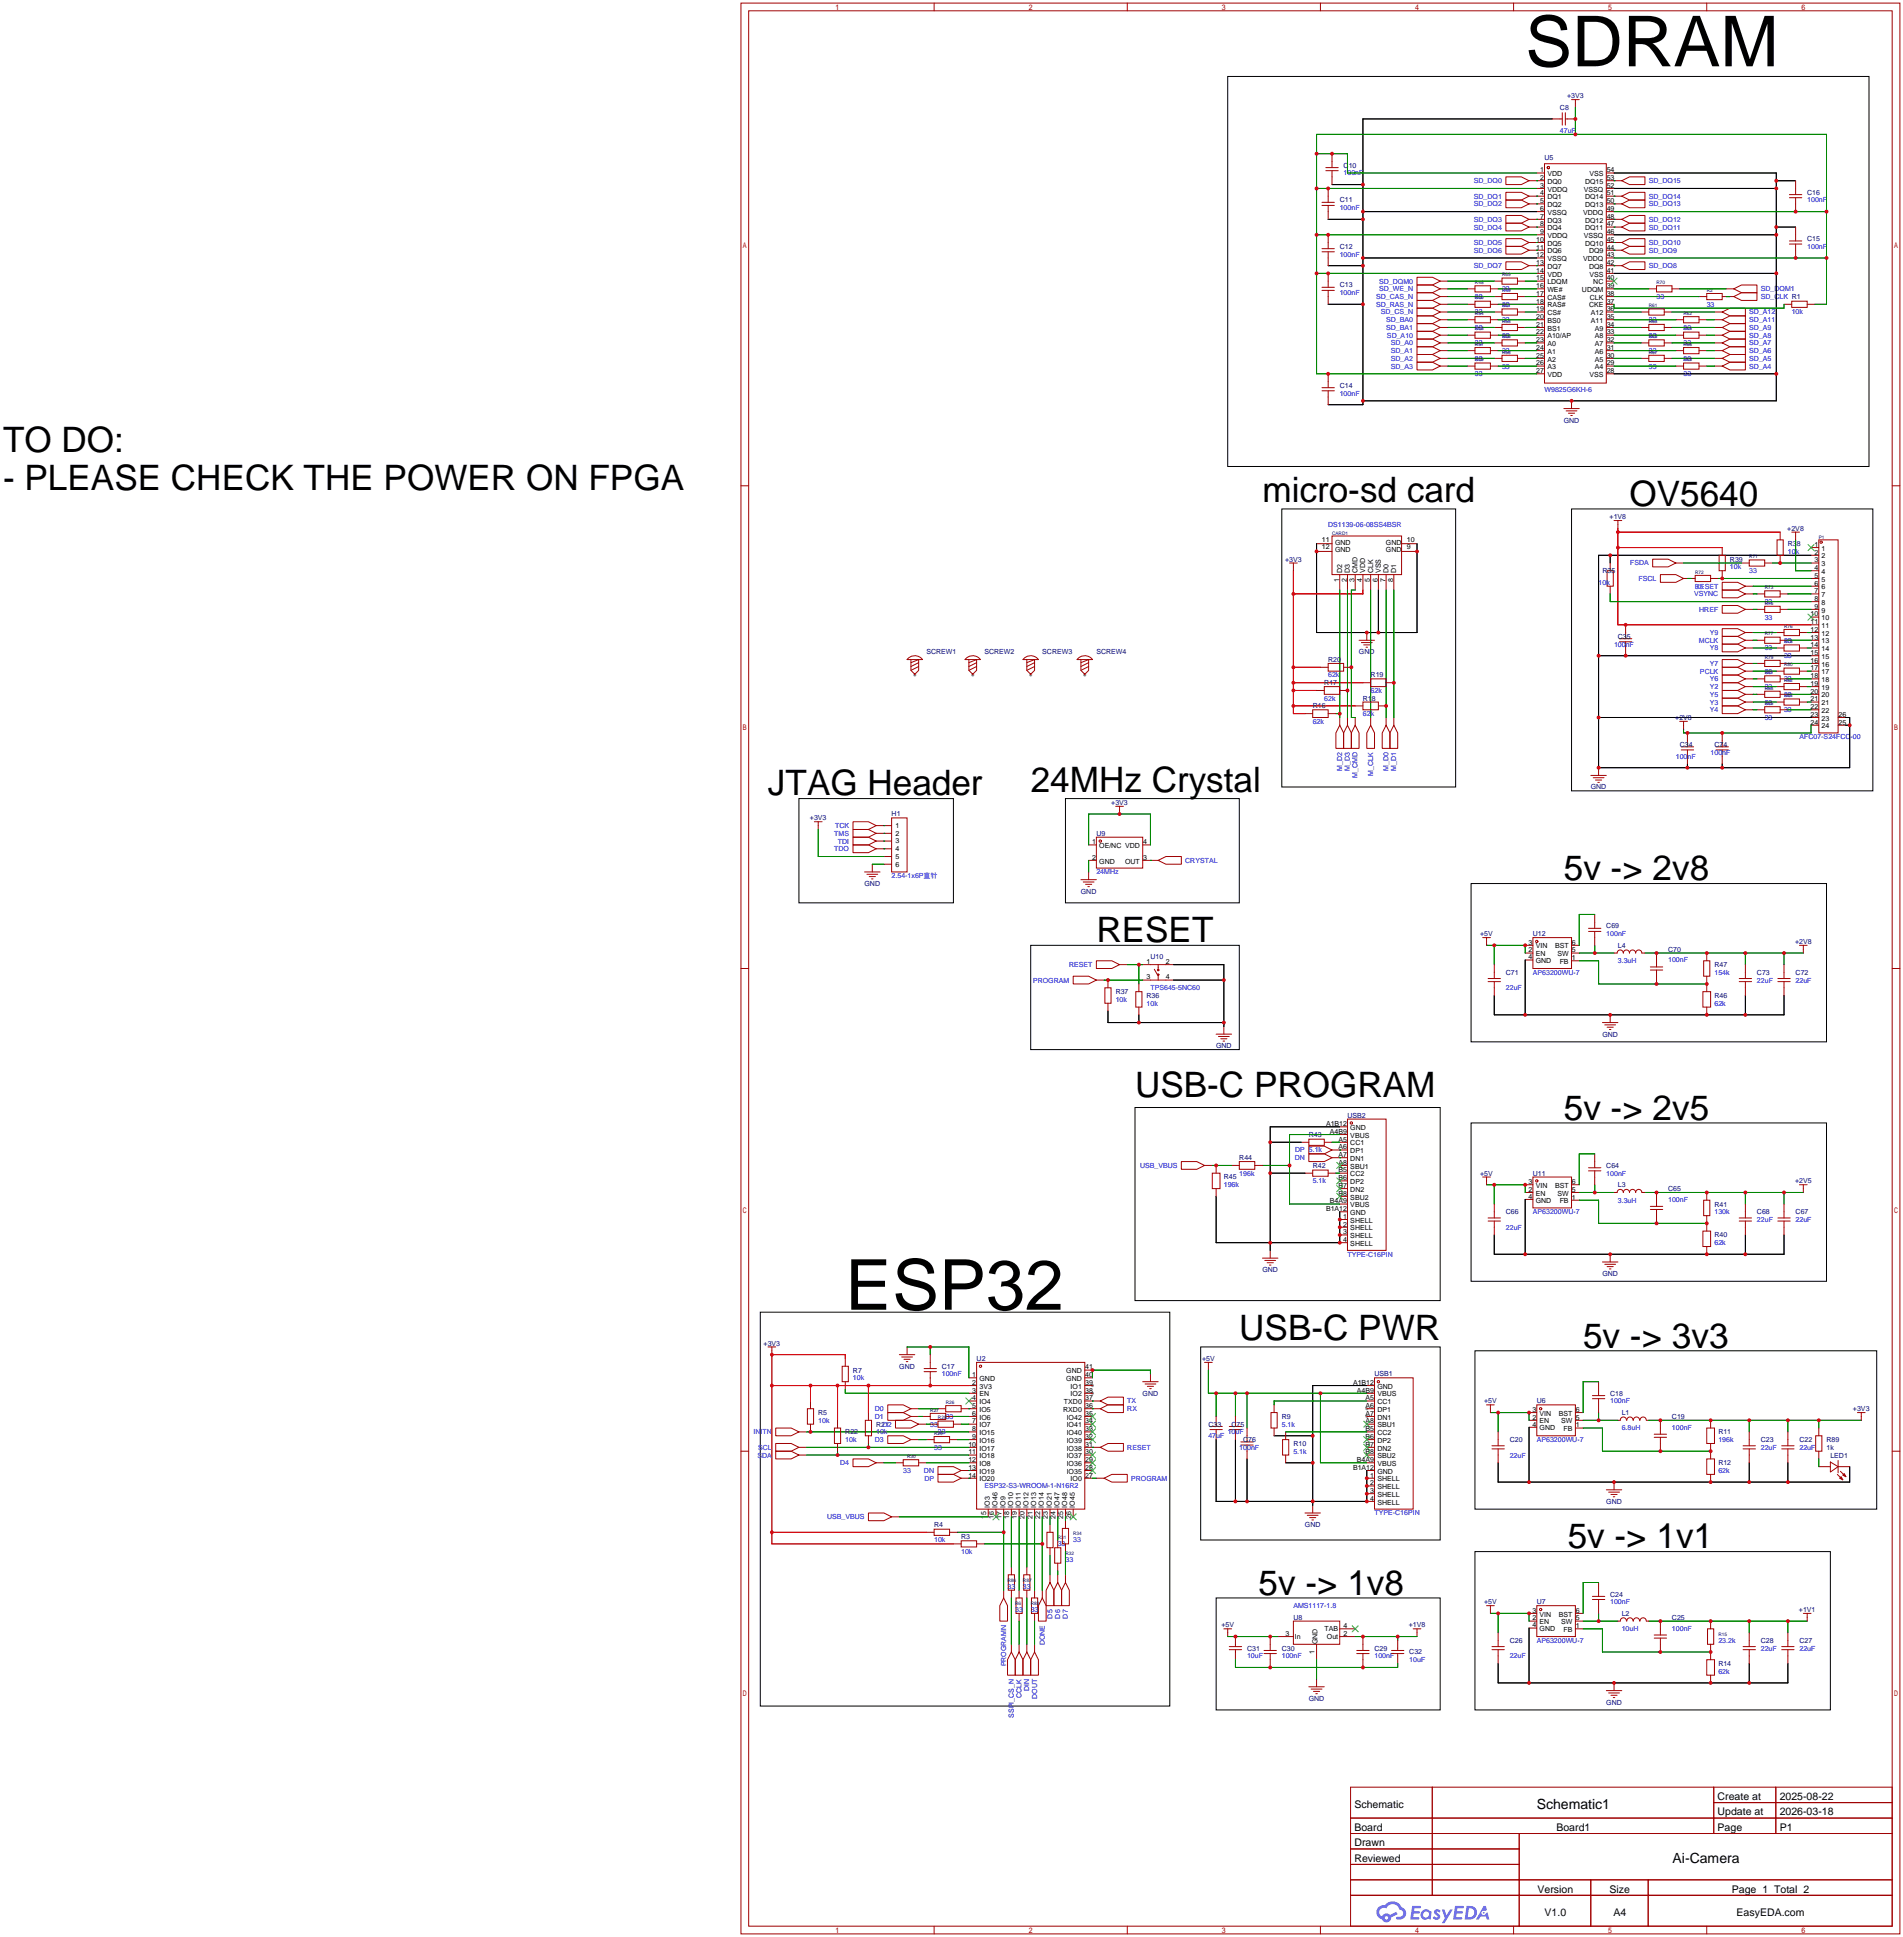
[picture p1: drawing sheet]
<svg xmlns="http://www.w3.org/2000/svg" width="626mm" height="637mm" viewBox="0 0 626 637" stroke-linecap="round" stroke-linejoin="round" font-family="sans-serif">
<defs><g id="words">
<g font-size="23.1">
<text x="501.4" y="21.8">SDRAM</text>
<text x="277.9" y="430.7">ESP32</text>
</g>
<g font-size="11.5">
<text x="1" y="148.6">TO DO:</text>
<text x="1" y="161.3">- PLEASE CHECK THE POWER ON FPGA</text>
<text x="415" y="165.1">micro-sd card</text>
<text x="535.7" y="166.3">OV5640</text>
<text x="252.5" y="261.6">JTAG Header</text>
<text x="338.8" y="260.3">24MHz Crystal</text>
<text x="514.1" y="289.5">5v -&gt; 2v8</text>
<text x="360.4" y="309.9">RESET</text>
<text x="373.1" y="360.7">USB-C PROGRAM</text>
<text x="514.1" y="368.3">5v -&gt; 2v5</text>
<text x="407.4" y="440.7">USB-C PWR</text>
<text x="520.4" y="443.2">5v -&gt; 3v3</text>
<text x="515.4" y="509.2">5v -&gt; 1v1</text>
<text x="413.8" y="524.5">5v -&gt; 1v8</text>
</g>
<g font-size="4.6">
<text x="505.2" y="594.9">Schematic1</text>
<text x="549.8" y="612.6">Ai-Camera</text>
</g>
<g font-size="3.5">
<text x="564.7" y="592">Create at</text>
<text x="585.1" y="592">2025-08-22</text>
<text x="445.3" y="594.5">Schematic</text>
<text x="564.7" y="597.1">Update at</text>
<text x="585.1" y="597.1">2026-03-18</text>
<text x="445.3" y="602.1">Board</text>
<text x="511.7" y="602.1">Board1</text>
<text x="564.7" y="602.1">Page</text>
<text x="585.1" y="602.1">P1</text>
<text x="445.3" y="607.2">Drawn</text>
<text x="445.3" y="612.3">Reviewed</text>
<text x="505.5" y="622.5">Version</text>
<text x="529.2" y="622.5">Size</text>
<text x="569.4" y="622.5">Page 1 Total 2</text>
<text x="507.8" y="630.1">V1.0</text>
<text x="530.4" y="630.1">A4</text>
<text x="570.9" y="630.1">EasyEDA.com</text>
</g>
<g font-size="2.3" fill="#000080">
<text x="515.2" y="32.3">+3V3</text>
<text x="512.8" y="36.1">C8</text>
<text x="507.7" y="52.6">U5</text>
<text x="441.7" y="55.2">C10</text>
<text x="594.1" y="64.1">C16</text>
<text x="440.4" y="66.6">C11</text>
<text x="440.4" y="81.8">C12</text>
<text x="594.1" y="79.3">C15</text>
<text x="440.4" y="94.5">C13</text>
<text x="440.4" y="127.6">C14</text>
<text x="514.1" y="139">GND</text>
<text x="529.1" y="170.7">+1V8</text>
<text x="587.6" y="174.5">+2V8</text>
<text x="587.8" y="179.6">R38</text>
<text x="422.5" y="184.7">+3V3</text>
<text x="568.7" y="184.7">R39</text>
<text x="526.8" y="188.5">R35</text>
<text x="304.5" y="215.2">SCREW1</text>
<text x="323.6" y="215.2">SCREW2</text>
<text x="342.6" y="215.2">SCREW3</text>
<text x="360.4" y="215.2">SCREW4</text>
<text x="446.8" y="215.2">GND</text>
<text x="531.9" y="210.1">C35</text>
<text x="436.6" y="217.7">R20</text>
<text x="435.4" y="225.3">R17</text>
<text x="450.6" y="222.8">R19</text>
<text x="431.5" y="233">R16</text>
<text x="448.1" y="230.4">R18</text>
<text x="550.7" y="236.8">+2V8</text>
<text x="552.2" y="245.7">C34</text>
<text x="563.6" y="245.7">C74</text>
<text x="523" y="259.6">GND</text>
<text x="266.3" y="269.8">+3V3</text>
<text x="293.1" y="268.5">H1</text>
<text x="365.3" y="264.7">+3V3</text>
<text x="360.4" y="274.9">U9</text>
<text x="284.2" y="291.4">GND</text>
<text x="355.3" y="293.9">GND</text>
<text x="528.1" y="305.4">C69</text>
<text x="486.6" y="307.9">+5V</text>
<text x="503.9" y="307.9">U12</text>
<text x="531.9" y="311.7">L4</text>
<text x="590.1" y="310.4">+2V8</text>
<text x="378.2" y="315.5">U10</text>
<text x="548.4" y="313">C70</text>
<text x="495" y="320.6">C71</text>
<text x="563.6" y="318.1">R47</text>
<text x="577.6" y="320.6">C73</text>
<text x="590.3" y="320.6">C72</text>
<text x="366.8" y="326.9">R37</text>
<text x="376.9" y="328.2">R36</text>
<text x="563.6" y="328.2">R46</text>
<text x="526.8" y="340.9">GND</text>
<text x="399.8" y="344.7">GND</text>
<text x="443" y="367.6">USB2</text>
<text x="430.3" y="373.9">R43</text>
<text x="407.4" y="381.6">R44</text>
<text x="402.3" y="387.9">R45</text>
<text x="431.5" y="384.1">R42</text>
<text x="486.6" y="386.6">+5V</text>
<text x="503.9" y="386.6">U11</text>
<text x="528.1" y="384.1">C64</text>
<text x="590.1" y="389.2">+2V5</text>
<text x="531.9" y="390.4">L3</text>
<text x="548.4" y="391.7">C65</text>
<text x="495" y="399.3">C66</text>
<text x="563.6" y="396.8">R41</text>
<text x="577.6" y="399.3">C68</text>
<text x="590.3" y="399.3">C67</text>
<text x="563.6" y="407">R40</text>
<text x="415" y="418.4">GND</text>
<text x="526.8" y="419.7">GND</text>
<text x="251" y="442.5">+3V3</text>
<text x="321.1" y="447.6">U2</text>
<text x="395.2" y="447.6">+5V</text>
<text x="280.4" y="451.4">R7</text>
<text x="295.6" y="450.1">GND</text>
<text x="309.6" y="450.1">C17</text>
<text x="451.9" y="452.7">USB1</text>
<text x="375.6" y="459">GND</text>
<text x="487.9" y="461.6">+5V</text>
<text x="505.2" y="461.6">U6</text>
<text x="529.3" y="459">C18</text>
<text x="269" y="465.4">R5</text>
<text x="421.4" y="466.6">R9</text>
<text x="533.1" y="465.4">L1</text>
<text x="549.7" y="466.6">C19</text>
<text x="609.2" y="464.1">+3V3</text>
<text x="277.9" y="471.7">R22</text>
<text x="288" y="469.2">R21</text>
<text x="397.3" y="469.2">C33</text>
<text x="404.9" y="469.2">C75</text>
<text x="564.9" y="471.7">R11</text>
<text x="408.7" y="474.3">C76</text>
<text x="425.2" y="475.5">R10</text>
<text x="496.3" y="474.3">C20</text>
<text x="578.9" y="474.3">C23</text>
<text x="591.6" y="474.3">C22</text>
<text x="600.5" y="474.3">R89</text>
<text x="600.5" y="476.8">1k</text>
<text x="601.7" y="479.3">LED1</text>
<text x="564.9" y="481.9">R12</text>
<text x="528" y="494.6">GND</text>
<text x="307.1" y="502.2">R4</text>
<text x="429" y="502.2">GND</text>
<text x="316" y="506">R3</text>
<text x="487.9" y="527.6">+5V</text>
<text x="505.2" y="527.6">U7</text>
<text x="529.3" y="525.1">C24</text>
<text x="425.2" y="532.7">U8</text>
<text x="533.1" y="531.4">L2</text>
<text x="549.7" y="532.7">C25</text>
<text x="591.4" y="530.1">+1V1</text>
<text x="401.5" y="535.2">+5V</text>
<text x="463.1" y="535.2">+1V8</text>
<text x="410" y="542.8">C31</text>
<text x="421.4" y="542.8">C30</text>
<text x="451.9" y="542.8">C29</text>
<text x="463.3" y="544.1">C32</text>
<text x="496.3" y="540.3">C26</text>
<text x="578.9" y="540.3">C28</text>
<text x="591.6" y="540.3">C27</text>
<text x="564.9" y="547.9">R14</text>
<text x="430.3" y="559.4">GND</text>
<text x="528" y="560.6">GND</text>
</g>
<g font-size="2.3" fill="#00f">
<text x="512.8" y="43.7">47uF</text>
<text x="441.7" y="57.7">100nF</text>
<text x="484.5" y="60.2">SD_DQ0</text>
<text x="484.5" y="65.3">SD_DQ1</text>
<text x="542" y="60.2">SD_DQ15</text>
<text x="542" y="65.3">SD_DQ14</text>
<text x="440.4" y="69.1">100nF</text>
<text x="484.5" y="67.9">SD_DQ2</text>
<text x="542" y="67.9">SD_DQ13</text>
<text x="594.1" y="66.6">100nF</text>
<text x="484.5" y="72.9">SD_DQ3</text>
<text x="484.5" y="75.5">SD_DQ4</text>
<text x="542" y="72.9">SD_DQ12</text>
<text x="542" y="75.5">SD_DQ11</text>
<text x="484.5" y="80.6">SD_DQ5</text>
<text x="484.5" y="83.1">SD_DQ6</text>
<text x="542" y="80.6">SD_DQ10</text>
<text x="542" y="83.1">SD_DQ9</text>
<text x="594.1" y="81.8">100nF</text>
<text x="440.4" y="84.4">100nF</text>
<text x="484.5" y="88.2">SD_DQ7</text>
<text x="542" y="88.2">SD_DQ8</text>
<text x="453.4" y="95.8">SD_WE_N</text>
<text x="453.4" y="93.3">SD_DQM0</text>
<text x="493.8" y="95.8">33</text>
<text x="578.9" y="95.8">SD_DQM1</text>
<text x="440.4" y="97.1">100nF</text>
<text x="452.4" y="100.9">SD_RAS_N</text>
<text x="452.4" y="98.3">SD_CAS_N</text>
<text x="484.9" y="98.3">33</text>
<text x="493.8" y="100.9">33</text>
<text x="544.6" y="98.3">33</text>
<text x="561.1" y="100.9">33</text>
<text x="578.9" y="98.3">SD_CLK R1</text>
<text x="453.9" y="103.4">SD_CS_N</text>
<text x="455.7" y="106">SD_BA0</text>
<text x="484.9" y="103.4">33</text>
<text x="493.8" y="106">33</text>
<text x="542" y="106">33</text>
<text x="575.1" y="103.4">SD_A12</text>
<text x="575.1" y="106">SD_A11</text>
<text x="589" y="103.4">10k</text>
<text x="455.7" y="108.5">SD_BA1</text>
<text x="456" y="111">SD_A10</text>
<text x="457.2" y="113.6">SD_A0</text>
<text x="484.9" y="108.5">33</text>
<text x="484.9" y="113.6">33</text>
<text x="493.8" y="111">33</text>
<text x="542" y="111">33</text>
<text x="553.5" y="108.5">33</text>
<text x="553.5" y="113.6">33</text>
<text x="575.1" y="108.5">SD_A9</text>
<text x="575.1" y="111">SD_A8</text>
<text x="575.1" y="113.6">SD_A7</text>
<text x="457.2" y="116.1">SD_A1</text>
<text x="457.2" y="118.7">SD_A2</text>
<text x="484.9" y="118.7">33</text>
<text x="493.8" y="116.1">33</text>
<text x="542" y="116.1">33</text>
<text x="553.5" y="118.7">33</text>
<text x="575.1" y="116.1">SD_A6</text>
<text x="575.1" y="118.7">SD_A5</text>
<text x="457.2" y="121.2">SD_A3</text>
<text x="484.9" y="123.7">33</text>
<text x="493.8" y="121.2">33</text>
<text x="542" y="121.2">33</text>
<text x="553.5" y="123.7">33</text>
<text x="575.1" y="121.2">SD_A4</text>
<text x="440.4" y="130.1">100nF</text>
<text x="507.7" y="128.8">W9825G6KH-6</text>
<text x="436.6" y="173.3">DS1139-06-08SS4BSR</text>
<text x="535.9" y="186">FSDA</text>
<text x="587.8" y="182.2">10k</text>
<text x="538.7" y="191.1">FSCL</text>
<text x="568.7" y="187.2">10k</text>
<text x="575.1" y="188.5">33</text>
<text x="525.5" y="192.3">10k</text>
<text x="556.9" y="196.1">VSYNC</text>
<text x="557.2" y="193.6">RESET</text>
<text x="557.3" y="193.6">33</text>
<text x="558.6" y="201.2">HREF</text>
<text x="580.1" y="198.7">33</text>
<text x="580.1" y="203.8">33</text>
<text x="562.1" y="208.8">Y9</text>
<text x="530.6" y="212.6">100nF</text>
<text x="558.5" y="211.4">MCLK</text>
<text x="562.1" y="213.9">Y8</text>
<text x="580.1" y="213.9">33</text>
<text x="586.5" y="211.4">33</text>
<text x="558.9" y="221.5">PCLK</text>
<text x="562.1" y="219">Y7</text>
<text x="580.1" y="221.5">33</text>
<text x="586.5" y="216.5">33</text>
<text x="436.6" y="222.8">62k</text>
<text x="450.6" y="227.9">62k</text>
<text x="562.1" y="224.1">Y6</text>
<text x="562.1" y="226.6">Y2</text>
<text x="580.1" y="226.6">33</text>
<text x="586.5" y="224.1">33</text>
<text x="435.4" y="230.4">62k</text>
<text x="562.1" y="229.2">Y5</text>
<text x="562.1" y="231.7">Y3</text>
<text x="580.1" y="231.7">33</text>
<text x="586.5" y="229.2">33</text>
<text x="431.5" y="238">62k</text>
<text x="448.1" y="235.5">62k</text>
<text x="562.1" y="234.2">Y4</text>
<text x="580.1" y="236.8">33</text>
<text x="586.5" y="234.2">33</text>
<text x="591.6" y="243.1">AFC07-S24FCC-00</text>
<text x="550.9" y="249.5">100nF</text>
<text x="562.4" y="248.2">100nF</text>
<text x="441.2" y="253.6" transform="rotate(-90 441.2 253.6)">M_D2</text>
<text x="443.8" y="253.6" transform="rotate(-90 443.8 253.6)">M_D3</text>
<text x="446.3" y="255.9" transform="rotate(-90 446.3 255.9)">M_CMD</text>
<text x="451.4" y="255.1" transform="rotate(-90 451.4 255.1)">M_CLK</text>
<text x="456.5" y="253.6" transform="rotate(-90 456.5 253.6)">M_D0</text>
<text x="459" y="253.6" transform="rotate(-90 459 253.6)">M_D1</text>
<text x="274.3" y="274.9">TMS</text>
<text x="274.5" y="272.3">TCK</text>
<text x="274.3" y="280">TDO</text>
<text x="275.4" y="277.4">TDI</text>
<text x="360.4" y="287.6">24MHz</text>
<text x="389.6" y="283.8">CRYSTAL</text>
<text x="293.1" y="288.8">2.54-1x6P直针</text>
<text x="528.1" y="307.9">100nF</text>
<text x="531.9" y="316.8">3.3uH</text>
<text x="548.4" y="316.5">100nF</text>
<text x="339.6" y="323.1">PROGRAM</text>
<text x="351.5" y="318.1">RESET</text>
<text x="503.9" y="320.6">AP63200WU-7</text>
<text x="563.6" y="320.6">154k</text>
<text x="577.6" y="323.1">22uF</text>
<text x="590.3" y="323.1">22uF</text>
<text x="366.8" y="329.5">10k</text>
<text x="378.2" y="325.7">TPS645-5NC60</text>
<text x="495" y="325.7">22uF</text>
<text x="376.9" y="330.8">10k</text>
<text x="563.6" y="330.8">62k</text>
<text x="425.7" y="381.6">DN</text>
<text x="425.8" y="379">DP</text>
<text x="430.3" y="379">5.1k</text>
<text x="374.8" y="384.1">USB_VBUS</text>
<text x="407.4" y="386.6">196k</text>
<text x="431.5" y="389.2">5.1k</text>
<text x="528.1" y="386.6">100nF</text>
<text x="402.3" y="390.4">196k</text>
<text x="531.9" y="395.5">3.3uH</text>
<text x="548.4" y="395.3">100nF</text>
<text x="503.9" y="399.3">AP63200WU-7</text>
<text x="563.6" y="399.3">130k</text>
<text x="577.6" y="401.9">22uF</text>
<text x="590.3" y="401.9">22uF</text>
<text x="495" y="404.4">22uF</text>
<text x="443" y="413.3">TYPE-C16PIN</text>
<text x="563.6" y="409.5">62k</text>
<text x="280.4" y="453.9">10k</text>
<text x="309.6" y="452.7">100nF</text>
<text x="370.6" y="461.6">TX</text>
<text x="529.3" y="461.6">100nF</text>
<text x="269" y="467.9">10k</text>
<text x="287.6" y="464.1">D0</text>
<text x="287.6" y="466.6">D1</text>
<text x="310.9" y="466.6">33</text>
<text x="370.6" y="464.1">RX</text>
<text x="247.7" y="471.7">INITN</text>
<text x="288" y="471.7">10k</text>
<text x="290.2" y="469.2">D2</text>
<text x="305.8" y="469.2">33</text>
<text x="308.4" y="471.7">33</text>
<text x="397.3" y="473">47uF</text>
<text x="403.6" y="471.7">10uF</text>
<text x="421.4" y="469.2">5.1k</text>
<text x="533.1" y="470.5">6.8uH</text>
<text x="549.7" y="470.2">100nF</text>
<text x="249" y="479.3">SDA</text>
<text x="249.3" y="476.8">SCL</text>
<text x="277.9" y="474.3">10k</text>
<text x="287.6" y="474.3">D3</text>
<text x="307.1" y="476.8">33</text>
<text x="370.6" y="476.8">RESET</text>
<text x="407.4" y="476.8">100nF</text>
<text x="425.2" y="478.1">5.1k</text>
<text x="496.3" y="479.3">22uF</text>
<text x="505.2" y="474.3">AP63200WU-7</text>
<text x="564.9" y="474.3">196k</text>
<text x="578.9" y="476.8">22uF</text>
<text x="591.6" y="476.8">22uF</text>
<text x="276.2" y="481.9">D4</text>
<text x="296.9" y="484.4">33</text>
<text x="303.8" y="484.4">DN</text>
<text x="564.9" y="484.4">62k</text>
<text x="303.9" y="487">DP</text>
<text x="323.6" y="489.5">ESP32-S3-WROOM-1-N16R2</text>
<text x="371.9" y="487">PROGRAM</text>
<text x="271.9" y="499.7">USB_VBUS</text>
<text x="451.9" y="498.4">TYPE-C16PIN</text>
<text x="307.1" y="507.3">10k</text>
<text x="347.7" y="508.6">33</text>
<text x="352.8" y="507.3">33</text>
<text x="316" y="511.1">10k</text>
<text x="350.3" y="513.6">33</text>
<text x="331.2" y="522.5">33</text>
<text x="336.3" y="522.5">33</text>
<text x="529.3" y="527.6">100nF</text>
<text x="333.8" y="530.1">33</text>
<text x="338.8" y="530.1">33</text>
<text x="346" y="532.3" transform="rotate(-90 346 532.3)">D5</text>
<text x="348.5" y="532.3" transform="rotate(-90 348.5 532.3)">D6</text>
<text x="351.1" y="532.3" transform="rotate(-90 351.1 532.3)">D7</text>
<text x="425.2" y="528.9">AMS1117-1.8</text>
<text x="533.1" y="536.5">10uH</text>
<text x="549.7" y="536.2">100nF</text>
<text x="343.5" y="541.1" transform="rotate(-90 343.5 541.1)">DONE</text>
<text x="410" y="545.4">10uF</text>
<text x="421.4" y="545.4">100nF</text>
<text x="451.9" y="545.4">100nF</text>
<text x="496.3" y="545.4">22uF</text>
<text x="505.2" y="540.3">AP63200WU-7</text>
<text x="564.9" y="540.3">23.2k</text>
<text x="578.9" y="542.8">22uF</text>
<text x="591.6" y="542.8">22uF</text>
<text x="330.8" y="548" transform="rotate(-90 330.8 548)">PROGRAMN</text>
<text x="463.3" y="546.7">10uF</text>
<text x="564.9" y="550.5">62k</text>
<text x="338.4" y="556.2" transform="rotate(-90 338.4 556.2)">DIN</text>
<text x="335.8" y="558.4" transform="rotate(-90 335.8 558.4)">CCLK</text>
<text x="340.9" y="558.7" transform="rotate(-90 340.9 558.7)">DOUT</text>
<text x="333.3" y="564.9" transform="rotate(-90 333.3 564.9)">SSPI_CS_N</text>
</g>
<g font-size="2.3">
<text x="506.3" y="56.7">1</text>
<text x="506.3" y="59.2">2</text>
<text x="508.7" y="57.9">VDD</text>
<text x="522.5" y="57.9">VSS</text>
<text x="528.2" y="59.2">53</text>
<text x="528.2" y="56.7">54</text>
<text x="506.3" y="61.7">3</text>
<text x="506.3" y="64.3">4</text>
<text x="508.7" y="60.5">DQ0</text>
<text x="508.7" y="63">VDDQ</text>
<text x="508.7" y="65.6">DQ1</text>
<text x="520.7" y="63">VSSQ</text>
<text x="521.1" y="65.6">DQ14</text>
<text x="521.1" y="60.5">DQ15</text>
<text x="528.2" y="64.3">51</text>
<text x="528.2" y="61.7">52</text>
<text x="506.3" y="66.8">5</text>
<text x="506.3" y="69.4">6</text>
<text x="506.3" y="71.9">7</text>
<text x="508.7" y="68.1">DQ2</text>
<text x="508.7" y="70.6">VSSQ</text>
<text x="520.5" y="70.6">VDDQ</text>
<text x="521.1" y="68.1">DQ13</text>
<text x="528.2" y="71.9">48</text>
<text x="528.2" y="69.4">49</text>
<text x="528.2" y="66.8">50</text>
<text x="506.3" y="74.4">8</text>
<text x="506.3" y="77">9</text>
<text x="508.7" y="73.2">DQ3</text>
<text x="508.7" y="75.7">DQ4</text>
<text x="521.1" y="75.7">DQ11</text>
<text x="521.1" y="73.2">DQ12</text>
<text x="528.2" y="77">46</text>
<text x="528.2" y="74.4">47</text>
<text x="505.1" y="79.5">10</text>
<text x="505.1" y="82.1">11</text>
<text x="508.7" y="78.3">VDDQ</text>
<text x="508.7" y="80.8">DQ5</text>
<text x="508.7" y="83.3">DQ6</text>
<text x="520.7" y="78.3">VSSQ</text>
<text x="521.1" y="80.8">DQ10</text>
<text x="522.4" y="83.3">DQ9</text>
<text x="528.2" y="82.1">44</text>
<text x="528.2" y="79.5">45</text>
<text x="505.1" y="84.6">12</text>
<text x="505.1" y="87.1">13</text>
<text x="505.1" y="89.7">14</text>
<text x="508.7" y="85.9">VSSQ</text>
<text x="508.7" y="88.4">DQ7</text>
<text x="520.5" y="85.9">VDDQ</text>
<text x="522.4" y="88.4">DQ8</text>
<text x="528.2" y="89.7">41</text>
<text x="528.2" y="87.1">42</text>
<text x="528.2" y="84.6">43</text>
<text x="505.1" y="92.2">15</text>
<text x="505.1" y="94.8">16</text>
<text x="508.7" y="91">VDD</text>
<text x="508.7" y="93.5">LDQM</text>
<text x="522.5" y="91">VSS</text>
<text x="523.8" y="93.5">NC</text>
<text x="528.2" y="94.8">39</text>
<text x="528.2" y="92.2">40</text>
<text x="505.1" y="97.3">17</text>
<text x="505.1" y="99.8">18</text>
<text x="508.7" y="96">WE#</text>
<text x="508.7" y="98.6">CAS#</text>
<text x="508.7" y="101.1">RAS#</text>
<text x="520.1" y="96">UDQM</text>
<text x="522.4" y="101.1">CKE</text>
<text x="522.6" y="98.6">CLK</text>
<text x="528.2" y="99.8">37</text>
<text x="528.2" y="97.3">38</text>
<text x="505.1" y="102.4">19</text>
<text x="505.1" y="104.9">20</text>
<text x="505.1" y="107.5">21</text>
<text x="508.7" y="103.7">CS#</text>
<text x="508.7" y="106.2">BS0</text>
<text x="523" y="106.2">A11</text>
<text x="523" y="103.7">A12</text>
<text x="528.2" y="107.5">34</text>
<text x="528.2" y="104.9">35</text>
<text x="528.2" y="102.4">36</text>
<text x="505.1" y="110">22</text>
<text x="505.1" y="112.5">23</text>
<text x="508.7" y="108.7">BS1</text>
<text x="508.7" y="111.3">A10/AP</text>
<text x="508.7" y="113.8">A0</text>
<text x="524.3" y="113.8">A7</text>
<text x="524.3" y="111.3">A8</text>
<text x="524.3" y="108.7">A9</text>
<text x="528.2" y="112.5">32</text>
<text x="528.2" y="110">33</text>
<text x="505.1" y="115.1">24</text>
<text x="505.1" y="117.6">25</text>
<text x="508.7" y="116.4">A1</text>
<text x="508.7" y="118.9">A2</text>
<text x="524.3" y="118.9">A5</text>
<text x="524.3" y="116.4">A6</text>
<text x="528.2" y="117.6">30</text>
<text x="528.2" y="115.1">31</text>
<text x="505.1" y="120.2">26</text>
<text x="505.1" y="122.7">27</text>
<text x="508.7" y="121.4">A3</text>
<text x="508.7" y="124">VDD</text>
<text x="522.5" y="124">VSS</text>
<text x="524.3" y="121.4">A4</text>
<text x="528.2" y="122.7">28</text>
<text x="528.2" y="120.2">29</text>
<text x="434.5" y="178.1">11</text>
<text x="438.9" y="179.1">GND</text>
<text x="455.6" y="179.1">GND</text>
<text x="462.5" y="178.1">10</text>
<text x="596.5" y="179.9">1</text>
<text x="434.5" y="180.6">12</text>
<text x="438.9" y="181.7">GND</text>
<text x="455.6" y="181.7">GND</text>
<text x="462.5" y="180.6">9</text>
<text x="596.5" y="182.4">2</text>
<text x="596.5" y="184.9">3</text>
<text x="598.9" y="181.1">1</text>
<text x="598.9" y="183.7">2</text>
<text x="440.2" y="191.5" transform="rotate(-90 440.2 191.5)">1</text>
<text x="441.2" y="188.5" transform="rotate(-90 441.2 188.5)">D2</text>
<text x="442.7" y="191.5" transform="rotate(-90 442.7 191.5)">2</text>
<text x="443.8" y="188.5" transform="rotate(-90 443.8 188.5)">D3</text>
<text x="445.3" y="191.5" transform="rotate(-90 445.3 191.5)">3</text>
<text x="446.3" y="188.5" transform="rotate(-90 446.3 188.5)">CMD</text>
<text x="447.8" y="191.5" transform="rotate(-90 447.8 191.5)">4</text>
<text x="448.8" y="188.5" transform="rotate(-90 448.8 188.5)">VDD</text>
<text x="450.4" y="191.5" transform="rotate(-90 450.4 191.5)">5</text>
<text x="451.4" y="188.5" transform="rotate(-90 451.4 188.5)">CLK</text>
<text x="452.9" y="191.5" transform="rotate(-90 452.9 191.5)">6</text>
<text x="453.9" y="188.5" transform="rotate(-90 453.9 188.5)">VSS</text>
<text x="455.4" y="191.5" transform="rotate(-90 455.4 191.5)">7</text>
<text x="456.5" y="188.5" transform="rotate(-90 456.5 188.5)">D0</text>
<text x="458" y="191.5" transform="rotate(-90 458 191.5)">8</text>
<text x="459" y="188.5" transform="rotate(-90 459 188.5)">D1</text>
<text x="596.5" y="187.5">4</text>
<text x="596.5" y="190">5</text>
<text x="598.9" y="186.2">3</text>
<text x="598.9" y="188.7">4</text>
<text x="598.9" y="191.3">5</text>
<text x="596.5" y="192.6">6</text>
<text x="596.5" y="195.1">7</text>
<text x="596.5" y="197.6">8</text>
<text x="598.9" y="193.8">6</text>
<text x="598.9" y="196.4">7</text>
<text x="595.2" y="202.7">10</text>
<text x="596.5" y="200.2">9</text>
<text x="598.9" y="198.9">8</text>
<text x="598.9" y="201.4">9</text>
<text x="598.9" y="204">10</text>
<text x="595.2" y="205.3">11</text>
<text x="595.2" y="207.8">12</text>
<text x="598.9" y="206.5">11</text>
<text x="598.9" y="209.1">12</text>
<text x="595.2" y="210.3">13</text>
<text x="595.2" y="212.9">14</text>
<text x="595.2" y="215.4">15</text>
<text x="598.9" y="211.6">13</text>
<text x="598.9" y="214.1">14</text>
<text x="595.2" y="218">16</text>
<text x="595.2" y="220.5">17</text>
<text x="598.9" y="216.7">15</text>
<text x="598.9" y="219.2">16</text>
<text x="598.9" y="221.8">17</text>
<text x="595.2" y="223">18</text>
<text x="595.2" y="225.6">19</text>
<text x="598.9" y="224.3">18</text>
<text x="598.9" y="226.8">19</text>
<text x="595.2" y="228.1">20</text>
<text x="595.2" y="230.7">21</text>
<text x="595.2" y="233.2">22</text>
<text x="598.9" y="229.4">20</text>
<text x="598.9" y="231.9">21</text>
<text x="595.2" y="235.7">23</text>
<text x="595.2" y="238.3">24</text>
<text x="598.9" y="234.5">22</text>
<text x="598.9" y="237">23</text>
<text x="598.9" y="239.5">24</text>
<text x="604.4" y="238.3">25</text>
<text x="604.4" y="235.7">26</text>
<text x="294.4" y="272.3">1</text>
<text x="294.4" y="274.9">2</text>
<text x="294.4" y="277.4">3</text>
<text x="294.4" y="279.9">4</text>
<text x="359" y="277.6">1</text>
<text x="361.4" y="278.9">OE/NC VDD</text>
<text x="375.8" y="277.6">4</text>
<text x="294.4" y="282.5">5</text>
<text x="294.4" y="285">6</text>
<text x="359" y="282.7">2</text>
<text x="361.4" y="284">GND</text>
<text x="369.9" y="284">OUT</text>
<text x="375.8" y="282.7">3</text>
<text x="502.5" y="310.7">3</text>
<text x="504.9" y="311.9">VIN</text>
<text x="511.2" y="311.9">BST</text>
<text x="516.8" y="310.7">6</text>
<text x="376.9" y="317">1</text>
<text x="383.3" y="317">2</text>
<text x="502.5" y="313.2">2</text>
<text x="502.5" y="315.5">4</text>
<text x="504.9" y="314.5">EN</text>
<text x="504.9" y="316.8">GND</text>
<text x="512" y="314.5">SW</text>
<text x="512.7" y="317">FB</text>
<text x="516.8" y="315.7">1</text>
<text x="516.8" y="313.2">5</text>
<text x="376.9" y="322.1">3</text>
<text x="383.3" y="322.1">4</text>
<text x="435.9" y="370.4">A1B12</text>
<text x="443.9" y="371.6">GND</text>
<text x="437.2" y="372.9">A4B9</text>
<text x="440" y="375.4">A5</text>
<text x="440" y="378">A6</text>
<text x="443.9" y="374.2">VBUS</text>
<text x="443.9" y="376.7">CC1</text>
<text x="440" y="380.5">A7</text>
<text x="440" y="383.1">A8</text>
<text x="443.9" y="379.2">DP1</text>
<text x="443.9" y="381.8">DN1</text>
<text x="440" y="385.6">B5</text>
<text x="440" y="388.1">B6</text>
<text x="443.9" y="384.3">SBU1</text>
<text x="443.9" y="386.9">CC2</text>
<text x="443.9" y="389.4">DP2</text>
<text x="502.5" y="389.4">3</text>
<text x="516.8" y="389.4">6</text>
<text x="437.2" y="395.8">B4A9</text>
<text x="440" y="390.7">B7</text>
<text x="440" y="393.2">B8</text>
<text x="443.9" y="391.9">DN2</text>
<text x="443.9" y="394.5">SBU2</text>
<text x="502.5" y="391.9">2</text>
<text x="502.5" y="394.2">4</text>
<text x="504.9" y="393.2">EN</text>
<text x="504.9" y="390.7">VIN</text>
<text x="504.9" y="395.5">GND</text>
<text x="511.2" y="390.7">BST</text>
<text x="512" y="393.2">SW</text>
<text x="512.7" y="395.8">FB</text>
<text x="516.8" y="394.5">1</text>
<text x="516.8" y="391.9">5</text>
<text x="435.9" y="398.3">B1A12</text>
<text x="441.6" y="400.8">1</text>
<text x="443.9" y="397">VBUS</text>
<text x="443.9" y="399.6">GND</text>
<text x="441.6" y="403.4">2</text>
<text x="441.6" y="405.9">3</text>
<text x="443.9" y="402.1">SHELL</text>
<text x="443.9" y="404.6">SHELL</text>
<text x="443.9" y="407.2">SHELL</text>
<text x="441.6" y="408.5">4</text>
<text x="443.9" y="409.7">SHELL</text>
<text x="319.6" y="455.4">2</text>
<text x="319.6" y="452.9">1</text>
<text x="322" y="454.2">GND</text>
<text x="350.5" y="451.6">GND</text>
<text x="350.5" y="454.2">GND</text>
<text x="356.7" y="450.4">41</text>
<text x="356.7" y="452.9">40</text>
<text x="356.7" y="455.4">39</text>
<text x="444.8" y="455.4">A1B12</text>
<text x="319.6" y="460.5">4</text>
<text x="319.6" y="458">3</text>
<text x="322" y="461.8">IO4</text>
<text x="322" y="459.3">EN</text>
<text x="322" y="456.7">3V3</text>
<text x="349.8" y="461.8">TXD0</text>
<text x="352" y="456.7">IO1</text>
<text x="352" y="459.3">IO2</text>
<text x="356.7" y="458">38</text>
<text x="356.7" y="460.5">37</text>
<text x="446.1" y="458">A4B9</text>
<text x="448.9" y="460.5">A5</text>
<text x="452.8" y="456.7">GND</text>
<text x="452.8" y="459.3">VBUS</text>
<text x="452.8" y="461.8">CC1</text>
<text x="319.6" y="465.6">6</text>
<text x="319.6" y="463.1">5</text>
<text x="322" y="466.9">IO6</text>
<text x="322" y="464.3">IO5</text>
<text x="349.5" y="464.3">RXD0</text>
<text x="350.7" y="466.9">IO42</text>
<text x="356.7" y="463.1">36</text>
<text x="356.7" y="465.6">35</text>
<text x="448.9" y="463.1">A6</text>
<text x="448.9" y="465.6">A7</text>
<text x="452.8" y="464.3">DP1</text>
<text x="452.8" y="466.9">DN1</text>
<text x="503.8" y="466.9">2</text>
<text x="503.8" y="464.3">3</text>
<text x="506.1" y="465.6">VIN</text>
<text x="512.5" y="465.6">BST</text>
<text x="518" y="466.9">5</text>
<text x="518" y="464.3">6</text>
<text x="319.6" y="473.2">9</text>
<text x="319.6" y="470.7">8</text>
<text x="319.6" y="468.1">7</text>
<text x="322" y="472">IO15</text>
<text x="322" y="469.4">IO7</text>
<text x="350.7" y="469.4">IO41</text>
<text x="350.7" y="472">IO40</text>
<text x="356.7" y="468.1">34</text>
<text x="356.7" y="470.7">33</text>
<text x="356.7" y="473.2">32</text>
<text x="448.9" y="468.1">A8</text>
<text x="448.9" y="470.7">B5</text>
<text x="448.9" y="473.2">B6</text>
<text x="452.8" y="469.4">SBU1</text>
<text x="452.8" y="472">CC2</text>
<text x="503.8" y="469.2">4</text>
<text x="506.1" y="468.1">EN</text>
<text x="506.1" y="470.4">GND</text>
<text x="513.2" y="468.1">SW</text>
<text x="514" y="470.7">FB</text>
<text x="518" y="469.4">1</text>
<text x="318.4" y="478.3">11</text>
<text x="318.4" y="475.8">10</text>
<text x="322" y="479.6">IO18</text>
<text x="322" y="477">IO17</text>
<text x="322" y="474.5">IO16</text>
<text x="350.7" y="474.5">IO39</text>
<text x="350.7" y="477">IO38</text>
<text x="350.7" y="479.6">IO37</text>
<text x="356.7" y="475.8">31</text>
<text x="356.7" y="478.3">30</text>
<text x="448.9" y="475.8">B7</text>
<text x="448.9" y="478.3">B8</text>
<text x="452.8" y="474.5">DP2</text>
<text x="452.8" y="477">DN2</text>
<text x="452.8" y="479.6">SBU2</text>
<text x="318.4" y="485.9">14</text>
<text x="318.4" y="483.4">13</text>
<text x="318.4" y="480.8">12</text>
<text x="322" y="484.7">IO19</text>
<text x="322" y="482.1">IO8</text>
<text x="350.7" y="482.1">IO36</text>
<text x="350.7" y="484.7">IO35</text>
<text x="356.7" y="480.8">29</text>
<text x="356.7" y="483.4">28</text>
<text x="356.7" y="485.9">27</text>
<text x="444.8" y="483.4">B1A12</text>
<text x="446.1" y="480.8">B4A9</text>
<text x="450.5" y="485.9">1</text>
<text x="452.8" y="482.1">VBUS</text>
<text x="452.8" y="484.7">GND</text>
<text x="322" y="487.2">IO20</text>
<text x="352" y="487.2">IO0</text>
<text x="450.5" y="488.5">2</text>
<text x="450.5" y="491">3</text>
<text x="452.8" y="487.2">SHELL</text>
<text x="452.8" y="489.7">SHELL</text>
<text x="325.4" y="495.9" transform="rotate(-90 325.4 495.9)">IO3</text>
<text x="328" y="495.9" transform="rotate(-90 328 495.9)">IO46</text>
<text x="330.5" y="495.9" transform="rotate(-90 330.5 495.9)">IO9</text>
<text x="333" y="495.9" transform="rotate(-90 333 495.9)">IO10</text>
<text x="335.6" y="495.9" transform="rotate(-90 335.6 495.9)">IO11</text>
<text x="338.1" y="495.9" transform="rotate(-90 338.1 495.9)">IO12</text>
<text x="340.7" y="495.9" transform="rotate(-90 340.7 495.9)">IO13</text>
<text x="343.2" y="495.9" transform="rotate(-90 343.2 495.9)">IO14</text>
<text x="345.7" y="495.9" transform="rotate(-90 345.7 495.9)">IO21</text>
<text x="348.3" y="495.9" transform="rotate(-90 348.3 495.9)">IO47</text>
<text x="350.8" y="495.9" transform="rotate(-90 350.8 495.9)">IO48</text>
<text x="353.4" y="495.9" transform="rotate(-90 353.4 495.9)">IO45</text>
<text x="450.5" y="493.5">4</text>
<text x="452.8" y="492.3">SHELL</text>
<text x="452.8" y="494.8">SHELL</text>
<text x="324.1" y="499.5" transform="rotate(-90 324.1 499.5)">15</text>
<text x="326.7" y="499.5" transform="rotate(-90 326.7 499.5)">16</text>
<text x="329.2" y="499.5" transform="rotate(-90 329.2 499.5)">17</text>
<text x="331.8" y="499.5" transform="rotate(-90 331.8 499.5)">18</text>
<text x="334.3" y="499.5" transform="rotate(-90 334.3 499.5)">19</text>
<text x="336.8" y="499.5" transform="rotate(-90 336.8 499.5)">20</text>
<text x="339.4" y="499.5" transform="rotate(-90 339.4 499.5)">21</text>
<text x="341.9" y="499.5" transform="rotate(-90 341.9 499.5)">22</text>
<text x="344.5" y="499.5" transform="rotate(-90 344.5 499.5)">23</text>
<text x="347" y="499.5" transform="rotate(-90 347 499.5)">24</text>
<text x="349.5" y="499.5" transform="rotate(-90 349.5 499.5)">25</text>
<text x="352.1" y="499.5" transform="rotate(-90 352.1 499.5)">26</text>
<text x="503.8" y="532.9">2</text>
<text x="503.8" y="530.4">3</text>
<text x="506.1" y="531.6">VIN</text>
<text x="512.5" y="531.6">BST</text>
<text x="518" y="532.9">5</text>
<text x="518" y="530.4">6</text>
<text x="422.6" y="538">3</text>
<text x="425.7" y="539">In</text>
<text x="435.4" y="536.5">TAB</text>
<text x="436.2" y="539">Out</text>
<text x="441.7" y="538">2</text>
<text x="441.7" y="535.5">4</text>
<text x="503.8" y="535.2">4</text>
<text x="506.1" y="534.2">EN</text>
<text x="506.1" y="536.5">GND</text>
<text x="513.2" y="534.2">SW</text>
<text x="514" y="536.7">FB</text>
<text x="518" y="535.5">1</text>
<text x="432.1" y="543.8" transform="rotate(-90 432.1 543.8)">1</text>
<text x="433.1" y="540.7" transform="rotate(-90 433.1 540.7)">GND</text>
</g>
<g font-size="1.6" fill="#000080">
<text x="484.9" y="93.4">R48</text>
<text x="493.8" y="96">R49</text>
<text x="493.8" y="90.9">R69</text>
<text x="544.6" y="93.4">R70</text>
<text x="561.1" y="96">R2</text>
<text x="484.9" y="98.5">R50</text>
<text x="493.8" y="101">R51</text>
<text x="542" y="101">R61</text>
<text x="484.9" y="103.6">R54</text>
<text x="493.8" y="106.1">R53</text>
<text x="542" y="106.1">R63</text>
<text x="553.5" y="103.6">R62</text>
<text x="484.9" y="108.7">R55</text>
<text x="484.9" y="113.7">R57</text>
<text x="493.8" y="111.2">R56</text>
<text x="542" y="111.2">R65</text>
<text x="553.5" y="108.7">R64</text>
<text x="553.5" y="113.7">R66</text>
<text x="484.9" y="118.8">R59</text>
<text x="493.8" y="116.3">R58</text>
<text x="542" y="116.3">R67</text>
<text x="553.5" y="118.8">R68</text>
<text x="437.9" y="176">CARD1</text>
<text x="597.9" y="177.2">P1</text>
<text x="575.1" y="183.6">R71</text>
<text x="557.3" y="188.7">R72</text>
<text x="580.1" y="193.7">R73</text>
<text x="580.1" y="198.8">R75</text>
<text x="580.1" y="209">R77</text>
<text x="586.5" y="206.4">R76</text>
<text x="586.5" y="211.5">R78</text>
<text x="580.1" y="216.6">R79</text>
<text x="580.1" y="221.7">R81</text>
<text x="586.5" y="219.1">R80</text>
<text x="580.1" y="226.8">R83</text>
<text x="586.5" y="224.2">R82</text>
<text x="580.1" y="231.8">R85</text>
<text x="586.5" y="229.3">R84</text>
<text x="310.9" y="461.7">R26</text>
<text x="305.8" y="464.3">R27</text>
<text x="308.4" y="466.8">R28</text>
<text x="307.1" y="471.9">R29</text>
<text x="298.2" y="479.5">R30</text>
<text x="347.7" y="506.2">R31</text>
<text x="352.8" y="504.9">R34</text>
<text x="350.3" y="511.2">R32</text>
<text x="331.2" y="520.1">R86</text>
<text x="336.3" y="520.1">R87</text>
<text x="333.8" y="527.8">R6</text>
<text x="338.8" y="527.8">R88</text>
<text x="564.9" y="537.9">R15</text>
</g>
</g></defs>
<g fill="#999">
<circle cx="359.2" cy="455.7" r=".51"/>
<circle cx="359.2" cy="458.2" r=".51"/>
<circle cx="449.3" cy="463.3" r=".51"/>
<circle cx="449.3" cy="465.8" r=".51"/>
<circle cx="356.6" cy="222" r=".51"/>
<circle cx="338.8" cy="222" r=".51"/>
<circle cx="319.8" cy="222" r=".51"/>
<circle cx="300.7" cy="222" r=".51"/>
</g>
<g fill="none" stroke="#a10000" stroke-width=".33">
<path d="M243.6 1h381v635h-381zM246.1 3.6h375.9v629.9h-375.9zM307.1 1v2.6M370.6 1v2.6M434.1 1v2.6M497.6 1v2.6M561.1 1v2.6M243.6 159.8h2.5M622 159.8h2.6M243.6 318.5h2.5M622 318.5h2.6M243.6 477.3h2.5"/>
<path d="M622 477.3h2.6M444 587.8h178v45.7h-178zM444 597.9h178M470.9 587.8v35.5M563.4 587.8v15.2M563.4 592.8h58.6M583.8 587.8v15.2M444 603h178M444 608.1h55.4M444 618.2h178M444 613.2h55.4M499.4 603v30.5"/>
<path d="M523 618.2v15.3M541.8 618.2v15.3M307.1 633.5v2.5M370.6 633.5v2.5M434.1 633.5v2.5M444 623.3h178M497.6 633.5v2.5M561.1 633.5v2.5"/>
</g>
<g fill="#5487ff">
<path d="M471.7 628.2a1.3 1.3 0 0 1 1.9 .2l-.4 .7-.1-.2a.41 .41 0 0 0-.4-.3 .41 .41 0 0 0-.4 .3l.2 .2a1.21 1.21 0 0 1 .7 1.9 1.21 1.21 0 0 1-2 0l-.2-.2 .5-.6 .8 .4a.31 .31 0 0 0 .3-.3 .31 .31 0 0 0-.2-.3 1.12 1.12 0 0 1-.7-1.8z"/>
<path d="M474 628h.8l.7 1.9 1.2-1.9h.9l-2.7 4.5h-.9l1-1.7z"/>
<path d="M464.2 626.8h2.6l.3 .2-.1 .5-2 .1-.1 .9h1.6l.3 .4-.4 .4h-1.6l-.2 1.2 1.8 .1 .2 .3-.2 .3-2.8 .1z"/>
<path d="M478.3 626.8h2.6l.3 .2-.1 .5-2 .1-.1 .9h1.6l.4 .4-.5 .4h-1.6l-.2 1.2 1.8 .1 .2 .3-.2 .3-2.8 .1z"/>
<path d="M487.7 626.8h.8l.3 1.4-.6 .3a.75 .75 0 0 0-1.1 .3 .75 .75 0 0 0 .5 1 .75 .75 0 0 0 .9-.6l.5-.3 .6 2.4h-.8l-.3-1h-1.8l-.5 1h-1z"/>
<path d="M482.1 626.8l-.6 4.5h1.4a2.27 2.27 0 0 0 2.7-2.3 2.27 2.27 0 0 0-2.7-2.2zM482.9 627.6a1.54 1.54 0 0 1 1.8 1.7 1.54 1.54 0 0 1-2.2 1.2z"/>
<path d="M467.6 628.4a1.67 1.67 0 0 0-.3 2.4 1.67 1.67 0 0 0 2.4 .2l.6 .3 .3-2.5-.1-.3h-.5a1.58 1.58 0 0 0-2.4-.1zM467.7 629.6a1.01 1.01 0 0 1 2 0 1.01 1.01 0 0 1-2 0z"/>
<path d="M453.2 627.2a2.37 2.37 0 0 0 1.1 4 1.54 1.54 0 0 0 1.8 1 1.54 1.54 0 0 0 1.2-1.6l2.2-1.1-.5-.8-2.1 1.1a1.57 1.57 0 0 0-2.6 .5 1.5 1.5 0 0 1-.7-2.1 1.5 1.5 0 0 1 2.2-.6 2.27 2.27 0 0 1 2.3-1.4 2.27 2.27 0 0 1 2 1.9 1.23 1.23 0 0 1 1.2 1.5 1.23 1.23 0 0 1-1.8 .8 .47 .47 0 0 0-.6 .4 .47 .47 0 0 0 .5 .5 2.14 2.14 0 0 0 2.7-1.3 2.14 2.14 0 0 0-1.3-2.8 3.4 3.4 0 0 0-5.7-.7l-.9 .1zM455.2 630.8a.6 .6 0 0 1 1.2 0 .6 .6 0 0 1-1.2 0z"/>
<circle cx="487.8" cy="629.1" r=".28"/>
</g>
<g fill="none" stroke="#a10000" stroke-width=".33">
<path d="M510.3 39.1h3.3M513.6 37.1v4M514.6 37.1v4M514.6 39.1h3.3M516.6 32.8h2.6M517.9 32.8v2.5M435.9 55.1h4M435.9 56.1h4M437.9 50.5v4.6M437.9 56.1v4.6M495 58.2h5.1l2.6 1.2-2.6 1.3h-5.1zM502.7 59.4h5"/>
<path d="M505.2 56.9h2.5M507.7 53.8h20.4v72.2h-20.4zM528.1 56.9h2.5M528.1 59.4h5M533.1 59.4l2.6-1.2h5.1v2.5h-5.1zM590.3 59.4v4.6M434.6 66.5h4.1M434.6 67.6h4.1M436.6 62v4.5M436.6 67.6v4.5M436.6 77.2v4.6M495 63.2h5.1l2.6 1.3-2.6 1.3h-5.1z"/>
<path d="M495 65.8h5.1l2.6 1.3-2.6 1.2h-5.1zM495 70.9h5.1l2.6 1.2-2.6 1.3h-5.1zM495 73.4h5.1l2.6 1.3-2.6 1.2h-5.1zM495 78.5h5.1l2.6 1.3-2.6 1.2h-5.1zM502.7 64.5h5M502.7 67.1h5M502.7 72.1h5M502.7 74.7h5M502.7 79.8h5M505.2 62h2.5M505.2 69.6h2.5M505.2 77.2h2.5"/>
<path d="M528.1 62h2.5M528.1 64.5h5M528.1 67.1h5M528.1 69.6h2.5M528.1 72.1h5M528.1 74.7h5M528.1 77.2h2.5M528.1 79.8h5M533.1 64.5l2.6-1.3h5.1v2.6h-5.1zM533.1 67.1l2.6-1.3h5.1v2.5h-5.1zM533.1 72.1l2.6-1.2h5.1v2.5h-5.1zM533.1 74.7l2.6-1.3h5.1v2.5h-5.1z"/>
<path d="M533.1 79.8l2.6-1.3h5.1v2.5h-5.1zM588.3 79.2h4M588.3 64h4M588.3 65h4M590.3 65v4.6M590.3 74.7v4.5M434.6 81.8h4.1M434.6 82.8h4.1M434.6 94.5h4.1M434.6 95.5h4.1M436.6 82.8v4.6M436.6 89.9v4.6"/>
<path d="M436.6 95.5v4.6M465.8 98.8h5.1l2.6 1.3-2.6 1.2h-5.1zM465.8 96.3h5.1l2.6 1.2-2.6 1.3h-5.1zM465.8 93.7h5.1l2.6 1.3-2.6 1.3h-5.1zM465.8 91.2h5.1l2.6 1.3-2.6 1.2h-5.1zM473.5 92.5h2.5M473.5 95h2.5M473.5 97.5h2.5M482.3 95h2.6M484.9 94h5.1v2h-5.1zM484.9 99.1h5.1v2h-5.1zM490 95h2.5"/>
<path d="M491.2 92.5h2.6M491.2 97.5h2.6M493.8 96.5h5.1v2.1h-5.1zM493.8 91.4h5.1v2.1h-5.1zM495 81h5.1l2.6 1.3-2.6 1.3h-5.1zM495 86.1h5.1l2.6 1.3-2.6 1.2h-5.1zM498.9 92.5h2.5M498.9 97.5h2.5M502.7 82.3h5M502.7 87.4h5M505.2 84.8h2.5M505.2 89.9h2.5"/>
<path d="M505.2 92.5h2.5M505.2 95h2.5M505.2 97.5h2.5M528.1 82.3h5M528.1 84.8h2.5M528.1 87.4h5M528.1 89.9h2.5M528.1 92.5h2.5M528.1 95h2.5M528.1 97.5h2.5M533.1 82.3l2.6-1.3h5.1v2.6h-5.1zM533.1 87.4l2.6-1.3h5.1v2.5h-5.1z"/>
<path d="M542 95h2.6M544.6 94h5.1v2h-5.1zM549.7 95h2.5M558.5 97.5h2.6M561.1 96.5h5.1v2.1h-5.1zM566.2 97.5h3.8M567.4 95h2.6M570 97.5l2.5-1.2h5.1v2.5h-5.1zM570 95l2.5-1.3h5.1v2.6h-5.1zM588.3 80.3h4M589 99.1h5.1v2h-5.1zM590.3 80.3v4.5"/>
<path d="M465.8 101.3h5.1l2.6 1.3-2.6 1.3h-5.1zM465.8 103.9h5.1l2.6 1.3-2.6 1.2h-5.1zM465.8 106.4h5.1l2.6 1.3-2.6 1.3h-5.1zM465.8 109h5.1l2.6 1.2-2.6 1.3h-5.1zM465.8 111.5h5.1l2.6 1.3-2.6 1.2h-5.1zM465.8 114h5.1l2.6 1.3-2.6 1.3h-5.1zM465.8 116.6h5.1l2.6 1.3-2.6 1.2h-5.1zM465.8 119.1h5.1l2.6 1.3-2.6 1.3h-5.1zM473.5 100.1h2.5M473.5 102.6h2.5M473.5 105.2h2.5M473.5 107.7h2.5"/>
<path d="M473.5 110.2h2.5M473.5 112.8h2.5M473.5 115.3h2.5M473.5 117.9h2.5M482.3 100.1h2.6M482.3 105.2h2.6M482.3 110.2h2.6M482.3 115.3h2.6M484.9 104.1h5.1v2.1h-5.1zM484.9 109.2h5.1v2.1h-5.1zM484.9 114.3h5.1v2h-5.1zM484.9 119.4h5.1v2h-5.1z"/>
<path d="M490 100.1h2.5M490 105.2h2.5M490 110.2h2.5M490 115.3h2.5M491.2 102.6h2.6M491.2 107.7h2.6M491.2 112.8h2.6M491.2 117.9h2.6M493.8 101.6h5.1v2h-5.1zM493.8 106.7h5.1v2h-5.1zM493.8 111.8h5.1v2h-5.1zM493.8 116.8h5.1v2.1h-5.1z"/>
<path d="M498.9 102.6h2.5M498.9 107.7h2.5M498.9 112.8h2.5M498.9 117.9h2.5M505.2 100.1h2.5M505.2 102.6h2.5M505.2 105.2h2.5M505.2 107.7h2.5M505.2 110.2h2.5M505.2 112.8h2.5M505.2 115.3h2.5M505.2 117.9h2.5"/>
<path d="M528.1 100.1h2.5M528.1 102.6h2.5M528.1 105.2h2.5M528.1 107.7h2.5M528.1 110.2h2.5M528.1 112.8h2.5M528.1 115.3h2.5M528.1 117.9h2.5M539.5 102.6h2.5M539.5 107.7h2.5M539.5 112.8h2.5M539.5 117.9h2.5"/>
<path d="M542 101.6h5.1v2h-5.1zM542 106.7h5.1v2h-5.1zM542 111.8h5.1v2h-5.1zM542 116.8h5.1v2.1h-5.1zM547.1 102.6h2.6M547.1 107.7h2.6M547.1 112.8h2.6M547.1 117.9h2.6M550.9 105.2h2.6M550.9 110.2h2.6M550.9 115.3h2.6M553.5 104.1h5v2.1h-5z"/>
<path d="M553.5 109.2h5v2.1h-5zM553.5 114.3h5v2h-5zM553.5 119.4h5v2h-5zM558.5 105.2h2.6M558.5 110.2h2.6M558.5 115.3h2.6M563.6 102.6h2.6M563.6 105.2h2.6M563.6 107.7h2.6M563.6 110.2h2.6M563.6 112.8h2.6M563.6 115.3h2.6"/>
<path d="M563.6 117.9h2.6M566.2 102.6l2.5-1.3h5.1v2.6h-5.1zM566.2 105.2l2.5-1.3h5.1v2.5h-5.1zM566.2 107.7l2.5-1.3h5.1v2.6h-5.1zM566.2 110.2l2.5-1.2h5.1v2.5h-5.1zM566.2 112.8l2.5-1.3h5.1v2.5h-5.1zM566.2 115.3l2.5-1.3h5.1v2.6h-5.1zM566.2 117.9l2.5-1.3h5.1v2.5h-5.1zM586.5 100.1h2.5M594.1 100.1h2.5M434.6 127.5h4.1M434.6 128.5h4.1"/>
<path d="M436.6 122.9v4.6M436.6 128.5v4.6M473.5 120.4h2.5M482.3 120.4h2.6M490 120.4h2.5M505.2 120.4h2.5M505.2 122.9h2.5M514.1 134.4h5.1M514.9 135.1h3.5M515.6 135.9h2.1M516.4 136.7h.5M516.6 131.8v2.6"/>
<path d="M528.1 120.4h2.5M528.1 122.9h2.5M550.9 120.4h2.6M558.5 120.4h2.6M563.6 120.4h2.6M566.2 120.4l2.5-1.3h5.1v2.6h-5.1zM432.8 178.8h5.1M437.9 176.3h22.9v12.7h-22.9zM460.8 178.8h5M530.6 171.2h2.5M531.9 171.2v2.5M584.2 177.5h2v5.1h-2z"/>
<path d="M585.2 175v2.5M589 175h2.6M590.3 175v2.5M597.9 177.5h6.4v63.5h-6.4zM423.9 185.2h2.6M425.2 185.2v2.5M432.8 181.4h5.1M440.4 189v5.1M443 189v5.1M445.5 189v5.1M448.1 189v5.1M450.6 189v5.1"/>
<path d="M453.1 189v5.1M455.7 189v5.1M458.2 189v5.1M460.8 181.4h5M528.3 187.7h2.1v5.1h-2.1zM529.3 185.2v2.5M529.3 192.8v2.5M543.3 183.9h5.1l2.5 1.3-2.5 1.2h-5.1zM545.8 189h5.1l2.6 1.2-2.6 1.3h-5.1zM550.9 185.2h2.6M553.5 190.2h3.8M557.3 189.2h5.1v2.1h-5.1z"/>
<path d="M562.4 190.2h2.5M565.1 182.6h2.1v5.1h-2.1zM566.2 191.5h5l2.6 1.3-2.6 1.3h-5zM566.2 194.1h5l2.6 1.2-2.6 1.3h-5zM566.2 199.1h5l2.6 1.3-2.6 1.3h-5zM566.2 180.1v2.5M566.2 187.7v2.5M572.5 185.2h2.6M573.8 192.8h2.5M573.8 195.3h2.5M575.1 184.2h5v2h-5zM577.6 195.3h2.5"/>
<path d="M580.1 194.3h5.1v2h-5.1zM580.1 199.4h5.1v2h-5.1zM580.1 185.2h2.6M585.2 195.3h2.6M585.2 182.6v2.6M595.4 185.2h2.5M595.4 180.1h2.5M595.4 182.6h2.5M595.4 187.7h2.5M595.4 190.2h2.5M595.4 192.8h2.5M595.4 195.3h2.5"/>
<path d="M595.4 197.9h2.5M298.6 216.4a3.2 3.2 0 0 1 4.7 .5h-5.1zM299.5 216.9v3.6l1.2 1.2 1.3-1.2v-3.6l-2.5 1M302 217.9l-2.5 1.3M302 219.2l-2.5 1.3M317.7 216.4a3.2 3.2 0 0 1 4.6 .5h-5.1zM318.5 216.9v3.6l1.3 1.2 1.3-1.2v-3.6l-2.6 1M321.1 217.9l-2.6 1.3M321.1 219.2l-2.6 1.3M336.7 216.4a3.2 3.2 0 0 1 4.7 .5h-5.1zM337.6 216.9v3.6l1.2 1.2 1.3-1.2v-3.6l-2.5 1M340.1 217.9l-2.5 1.3"/>
<path d="M340.1 219.2l-2.5 1.3M354.5 216.4a3.2 3.2 0 0 1 4.7 .5h-5.1zM355.3 216.9v3.6l1.3 1.2 1.3-1.2v-3.6l-2.6 1M357.9 217.9l-2.6 1.3M357.9 219.2l-2.6 1.3M434.1 219.5h2.5M436.6 218.2h5.1v2.5h-5.1zM441.7 219.5h2.5M446.8 210.6h5.1M447.5 211.3h3.6M448.3 212.1h2M449.1 212.9h.5"/>
<path d="M449.3 208v2.6M532.4 210.1h4M532.4 211.1h4M534.4 205.5v4.6M534.4 211.1v4.5M566.2 206.8h5l2.6 1.2-2.6 1.3h-5zM566.2 209.3h5l2.6 1.3-2.6 1.2h-5zM566.2 211.8h5l2.6 1.3-2.6 1.3h-5zM566.2 216.9h5l2.6 1.3-2.6 1.3h-5zM566.2 219.5h5l2.6 1.2-2.6 1.3h-5zM573.8 210.6h2.5M573.8 200.4h2.5"/>
<path d="M573.8 208h2.5M573.8 213.1h2.5M573.8 218.2h2.5M577.6 210.6h2.5M577.6 200.4h2.5M577.6 218.2h2.5M580.1 209.6h5.1v2h-5.1zM580.1 217.2h5.1v2h-5.1zM583.9 208h2.6M583.9 213.1h2.6M585.2 210.6h2.6M585.2 200.4h2.6"/>
<path d="M585.2 218.2h2.6M586.5 207h5.1v2h-5.1zM586.5 212.1h5.1v2h-5.1zM586.5 219.7h5.1v2h-5.1zM591.6 208h2.5M591.6 213.1h2.5M595.4 210.6h2.5M595.4 200.4h2.5M595.4 202.9h2.5M595.4 205.5h2.5M595.4 208h2.5M595.4 213.1h2.5"/>
<path d="M595.4 215.6h2.5M595.4 218.2h2.5M300.7 221.5v.5M319.8 221.5v.5M338.8 221.5v.5M356.6 221.5v.5M429 234.7h2.5M431.5 233.4h5.1v2.6h-5.1zM432.8 227.1h2.6M435.4 225.8h5v2.5h-5zM436.6 234.7h2.6M440.4 238.5l1.3 2.5v5.1h-2.5v-5.1z"/>
<path d="M440.4 236v2.5M440.4 227.1h2.6M443 238.5l1.2 2.5v5.1h-2.5v-5.1zM443 236v2.5M445.5 238.5l1.3 2.5v5.1h-2.6v-5.1zM445.5 236v2.5M445.5 232.2h2.6M448.1 230.9h5v2.5h-5zM448.1 224.5h2.5M450.6 223.3h5.1v2.5h-5.1zM450.6 238.5l1.3 2.5v5.1h-2.6v-5.1zM450.6 236v2.5"/>
<path d="M453.1 232.2h2.6M455.7 238.5l1.2 2.5v5.1h-2.5v-5.1zM455.7 236v2.5M455.7 224.5h2.5M458.2 238.5l1.3 2.5v5.1h-2.6v-5.1zM458.2 236v2.5M552.2 237.2h2.5M553.5 237.2v2.6M566.2 222h5l2.6 1.3-2.6 1.2h-5zM566.2 224.5h5l2.6 1.3-2.6 1.3h-5zM566.2 227.1h5l2.6 1.2-2.6 1.3h-5zM566.2 229.6h5l2.6 1.3-2.6 1.3h-5z"/>
<path d="M566.2 232.2h5l2.6 1.2-2.6 1.3h-5zM573.8 220.7h2.5M573.8 223.3h2.5M573.8 225.8h2.5M573.8 228.3h2.5M573.8 230.9h2.5M573.8 233.4h2.5M577.6 223.3h2.5M577.6 228.3h2.5M577.6 233.4h2.5M580.1 222.3h5.1v2h-5.1zM580.1 227.3h5.1v2.1h-5.1z"/>
<path d="M580.1 232.4h5.1v2h-5.1zM583.9 220.7h2.6M583.9 225.8h2.6M583.9 230.9h2.6M585.2 223.3h2.6M585.2 228.3h2.6M585.2 233.4h2.6M586.5 224.8h5.1v2h-5.1zM586.5 229.9h5.1v2h-5.1zM591.6 220.7h2.5M591.6 225.8h2.5M591.6 230.9h2.5"/>
<path d="M595.4 220.7h2.5M595.4 223.3h2.5M595.4 225.8h2.5M595.4 228.3h2.5M595.4 230.9h2.5M595.4 233.4h2.5M595.4 236h2.5M595.4 238.5h2.5M604.3 236h2.5M604.3 238.5h2.5M523 255h5.1M523.7 255.8h3.6"/>
<path d="M524.5 256.5h2M525.3 257.3h.5M525.5 252.5v2.5M552.7 245.6h4.1M552.7 246.6h4.1M554.7 241v4.6M554.7 246.6v4.6M564.1 245.6h4.1M564.1 246.6h4.1M566.2 241v4.6M566.2 246.6v4.6M267.7 270.3h2.6"/>
<path d="M269 270.3v2.5M280.4 272.8h5.1l2.5 1.3-2.5 1.2h-5.1zM280.4 270.3h5.1l2.5 1.2-2.5 1.3h-5.1zM280.4 275.3h5.1l2.5 1.3-2.5 1.3h-5.1zM280.4 277.9h5.1l2.5 1.2-2.5 1.3h-5.1zM288 274.1h5.1M288 271.5h5.1M288 276.6h5.1M288 279.1h5.1M293.1 269h5.1v17.8h-5.1zM357.9 277.9h2.5M360.4 275.3h15.3v10.2h-15.3z"/>
<path d="M366.8 265.2h2.5M368 265.2v2.5M375.7 277.9h2.5M284.2 286.8h5.1M285 287.5h3.5M285.8 288.3h2M286.5 289.1h.5M286.8 284.2v2.6M290.6 281.7h2.5M290.6 284.2h2.5M355.3 289.3h5.1M356.1 290.1h3.6"/>
<path d="M356.9 290.8h2M357.6 291.6h.5M357.9 283h2.5M357.9 286.8v2.5M375.7 283h5M380.7 283l2.6-1.3h5.1v2.5h-5.1zM360.4 316h5.1l2.5 1.2-2.5 1.3h-5.1zM368 317.2h2.6M375.7 317.2h10.1M379.5 318.8l1 1.7M380.7 317.2v1.8M487.4 308.4h2.6"/>
<path d="M488.7 308.4v2.5M491.2 317.2v4.6M501.4 313.4h2.5M501.4 310.9h2.5M501.4 315.7h2.5M503.9 308.4h12.7v10.1h-12.7zM516.6 316h2.6M516.6 313.4h2.6M516.6 310.9h2.6M522.2 305.3h4.1M522.2 306.3h4.1M524.3 300.7v4.6"/>
<path d="M524.3 306.3v4.6M530.6 313.4h1a1.02 1.02 0 0 1 1-1 1.02 1.02 0 0 1 1.1 1 1.02 1.02 0 0 1 1-1 1.02 1.02 0 0 1 1 1 1.02 1.02 0 0 1 1-1 1.02 1.02 0 0 1 1 1 1.02 1.02 0 0 1 1-1 1.02 1.02 0 0 1 1.1 1h1M542.5 319h4.1M542.5 318h4.1M544.6 313.4v4.6M544.6 319v4.6M560.1 316h2v5.1h-2zM561.1 313.4v2.6M573.8 317.2v4.6M586.5 317.2v4.6M591.6 310.9h2.5M592.8 310.9v2.5"/>
<path d="M352.8 321.1h5.1l2.5 1.2-2.5 1.3h-5.1zM360.4 322.3h2.6M363.2 324.9h2.1v5h-2.1zM364.2 322.3v2.6M364.2 329.9v2.6M373.4 326.1h2v5.1h-2zM374.4 323.6v2.5M374.4 331.2v2.6M375.7 322.3h10.1M380.7 320.5v1.8M402.3 337.6v2.5M489.2 322.8h4.1"/>
<path d="M489.2 321.8h4.1M491.2 322.8v4.6M526.8 336.3h5.1M527.6 337.1h3.5M528.3 337.8h2.1M529.1 338.6h.5M529.3 333.8v2.5M559.8 326.1h2.6v5.1h-2.6zM561.1 321.1v5M561.1 331.2v2.6M571.8 322.8h4M571.8 321.8h4"/>
<path d="M573.8 322.8v4.6M584.5 322.8h4M584.5 321.8h4M586.5 322.8v4.6M399.8 340.1h5.1M400.6 340.9h3.5M401.3 341.6h2.1M402.1 342.4h.5M427.7 375.7h2.6M430.3 374.7h5.1v2h-5.1zM430.3 376.9h5.1l2.5 1.3-2.5 1.3h-5.1zM430.3 379.5h5.1l2.5 1.2-2.5 1.3h-5.1z"/>
<path d="M435.4 375.7h2.5M437.9 378.2h5.1M440.4 370.6h2.6M440.4 373.1h2.6M440.4 375.7h2.6M443 368h12.7v43.2h-12.7zM524.3 379.5v4.5M388.4 382h5l2.6 1.3-2.6 1.3h-5zM396 383.3h2.5M398.5 385.8h2.6v5.1h-2.6zM399.8 383.3v2.5M399.8 390.9v2.5"/>
<path d="M404.9 383.3h2.5M407.4 382h5.1v2.6h-5.1zM412.5 383.3h2.5M429 385.8h2.5M431.5 384.8h5.1v2h-5.1zM436.6 385.8h2.6M437.9 380.7h5.1M440.4 383.3h2.6M440.4 385.8h2.6M440.4 388.4h2.6M440.4 390.9h2.6M440.4 393.4h2.6"/>
<path d="M440.4 396h2.6M440.4 398.5h2.6M487.4 387.1h2.6M488.7 387.1v2.5M491.2 396v4.6M501.4 392.2h2.5M501.4 389.6h2.5M501.4 394.5h2.5M503.9 387.1h12.7v10.2h-12.7zM516.6 394.7h2.6M516.6 392.2h2.6M516.6 389.6h2.6"/>
<path d="M522.2 384h4.1M522.2 385.1h4.1M524.3 385.1v4.5M530.6 392.2h1a1.02 1.02 0 0 1 1-1 1.02 1.02 0 0 1 1.1 1 1.02 1.02 0 0 1 1-1 1.02 1.02 0 0 1 1 1 1.02 1.02 0 0 1 1-1 1.02 1.02 0 0 1 1 1 1.02 1.02 0 0 1 1-1 1.02 1.02 0 0 1 1.1 1h1M542.5 397.8h4.1M542.5 396.7h4.1M544.6 392.2v4.5M544.6 397.8v4.5M560.1 394.7h2v5.1h-2zM561.1 392.2v2.5M561.1 399.8v5.1M573.8 396v4.6"/>
<path d="M586.5 396v4.6M591.6 389.6h2.5M592.8 389.6v2.6M415 413.8h5.1M415.8 414.5h3.6M416.6 415.3h2M417.3 416.1h.5M417.6 411.2v2.6M440.4 401.1h2.6M440.4 403.6h2.6M440.4 406.1h2.6M440.4 408.7h2.6"/>
<path d="M489.2 401.6h4.1M489.2 400.6h4.1M491.2 401.6v4.5M526.8 415h5.1M527.6 415.8h3.5M528.3 416.6h2.1M529.1 417.3h.5M529.3 412.5v2.5M559.8 404.9h2.6v5.1h-2.6zM561.1 410v2.5M571.8 401.6h4M571.8 400.6h4"/>
<path d="M573.8 401.6v4.5M584.5 401.6h4M584.5 400.6h4M586.5 401.6v4.5M252.5 443h2.5M253.7 443v2.5M276.9 449.3h2v5.1h-2zM277.9 446.8v2.5M277.9 454.4v2.5M295.7 445.5h5M296.4 446.3h3.6M297.2 447h2"/>
<path d="M297.9 447.8h.5M298.2 443v2.5M303.8 450.1h4M303.8 451.1h4M305.8 445.5v4.6M305.8 451.1v4.6M318.5 453.1h2.6M318.5 455.7h2.6M318.5 458.2h2.6M321.1 448.1h35.5v48.2h-35.5zM356.6 450.6h2.6M356.6 453.1h2.6"/>
<path d="M356.6 455.7h2.6M356.6 458.2h2.6M375.7 454.4h5M376.4 455.2h3.6M377.2 455.9h2M378 456.7h.5M378.2 451.9v2.5M396 448.1h2.5M397.3 448.1v2.5M449.3 455.7h2.6M449.3 458.2h2.6M451.9 453.1h12.7v43.2h-12.7z"/>
<path d="M523.5 459h4.1M523.5 460h4.1M525.5 454.4v4.6M525.5 460v4.6M255 469.6h5.1l2.5 1.3-2.5 1.3h-5.1zM255 474.7h5.1l2.5 1.3-2.5 1.3h-5.1zM255 477.3h5.1l2.5 1.2-2.5 1.3h-5.1zM262.6 470.9h2.6M262.6 476h2.6M262.6 478.5h2.6M265.4 463.3h2.1v5.1h-2.1zM266.4 460.8v2.5"/>
<path d="M266.4 468.4v2.5M274.3 469.6h2.1v5.1h-2.1zM275.3 467.1v2.5M275.3 474.7v2.6M280.4 479.8h5.1l2.5 1.3-2.5 1.2h-5.1zM284.5 467.1h2v5.1h-2zM285.5 464.6v2.5M285.5 472.2v2.5M291.8 462h5.1l2.6 1.3-2.6 1.3h-5.1zM291.8 464.6h5.1l2.6 1.2-2.6 1.3h-5.1zM291.8 472.2h5.1l2.6 1.3-2.6 1.2h-5.1zM294.4 467.1h5.1l2.5 1.3-2.5 1.2h-5.1z"/>
<path d="M299.5 463.3h2.5M299.5 465.8h2.5M299.5 473.5h2.5M302 468.4h2.5M303.3 465.8h2.5M304.5 473.5h2.6M305.8 464.8h5.1v2.1h-5.1zM305.8 468.4h2.6M307.1 472.4h5.1v2.1h-5.1zM308.4 467.4h5v2h-5zM308.4 463.3h2.5M310.9 462.3h5.1v2h-5.1z"/>
<path d="M310.9 465.8h2.5M312.2 473.5h2.5M313.4 468.4h2.6M316 463.3h5.1M318.5 460.8h2.6M318.5 465.8h2.6M318.5 468.4h2.6M318.5 470.9h2.6M318.5 473.5h2.6M318.5 476h2.6M318.5 478.5h2.6M356.6 460.8h5.1"/>
<path d="M356.6 463.3h5.1M356.6 465.8h2.6M356.6 468.4h2.6M356.6 470.9h2.6M356.6 473.5h2.6M356.6 476h5.1M356.6 478.5h2.6M361.7 476l2.5-1.3h5.1v2.6h-5.1zM361.7 460.8l2.5-1.3h5.1v2.5h-5.1zM361.7 463.3l2.5-1.3h5.1v2.6h-5.1zM397.8 470.2h4M397.8 469.1h4"/>
<path d="M399.8 465.8v3.3M399.8 470.2v3.3M404.1 470.2h4.1M404.1 469.1h4.1M406.1 465.8v3.3M406.1 470.2v3.3M407.9 474.2h4.1M407.9 475.2h4.1M410 469.6v4.6M410 475.2v4.6M417.8 464.6h2.1v5h-2.1zM418.8 462v2.6"/>
<path d="M418.8 469.6v2.6M421.6 473.5h2.1v5h-2.1zM422.7 470.9v2.6M422.7 478.5v2.6M449.3 460.8h2.6M449.3 463.3h2.6M449.3 465.8h2.6M449.3 468.4h2.6M449.3 470.9h2.6M449.3 473.5h2.6M449.3 476h2.6M449.3 478.5h2.6"/>
<path d="M488.7 462h2.5M490 462v2.6M490.5 476.5h4M490.5 475.5h4M492.5 470.9v4.6M492.5 476.5v4.6M502.7 467.1h2.5M502.7 464.6h2.5M502.7 469.4h2.5M505.2 462h12.7v10.2h-12.7zM517.9 469.6h2.5M517.9 467.1h2.5"/>
<path d="M517.9 464.6h2.5M531.9 467.1h.7M532.7 467.1a1.01 1.01 0 0 1 1-1.1 1.01 1.01 0 0 1 1 1.1M534.8 467.1a1.01 1.01 0 0 1 1-1.1 1.01 1.01 0 0 1 1 1.1M537 467.1a1.01 1.01 0 0 1 1-1.1 1.01 1.01 0 0 1 1 1.1M539.2 467.1a1.01 1.01 0 0 1 1-1.1 1.01 1.01 0 0 1 1 1.1M541.3 467.1h.7M543.8 472.7h4.1M543.8 471.7h4.1M545.8 467.1v4.6M545.8 472.7v4.6M561.1 469.6h2.5v5.1h-2.5z"/>
<path d="M561.1 479.8h2.5v5.1h-2.5zM562.4 467.1v2.5M562.4 474.7v5.1M573 476.5h4.1M573 475.5h4.1M575.1 470.9v4.6M575.1 476.5v4.6M585.7 476.5h4.1M585.7 475.5h4.1M587.8 470.9v4.6M587.8 476.5v4.6M596.9 472.2h2v5.1h-2z"/>
<path d="M597.9 469.6v2.6M597.9 477.3v2.5M610.6 464.6h2.6M611.9 464.6v2.5M285.5 497.6h5.1l2.5 1.3-2.5 1.2h-5.1zM288 481.1h2.6M293.1 498.9h2.6M294.4 481.1h2.5M296.9 480.1h5.1v2h-5.1zM302 481.1h2.5M308.4 484.9h5l2.6 1.3-2.6 1.2h-5zM308.4 482.3h5l2.6 1.3-2.6 1.3h-5z"/>
<path d="M316 483.6h5.1M316 486.2h5.1M318.5 481.1h2.6M324.9 496.3v2.6M327.4 496.3v2.6M329.9 496.3v2.6M332.5 496.3v2.6M335 496.3v2.6M337.6 496.3v2.6M340.1 496.3v2.6M342.6 496.3v2.6M345.2 496.3v2.6"/>
<path d="M347.7 496.3v2.6M350.3 496.3v2.6M352.8 496.3v2.6M356.6 481.1h2.6M356.6 483.6h2.6M356.6 486.2h2.6M360.4 486.2h2.6M363 486.2l2.5-1.3h5.1v2.5h-5.1zM429 497.6h5.1M429.8 498.3h3.5M430.5 499.1h2.1M431.3 499.9h.5"/>
<path d="M431.5 495v2.6M449.3 481.1h2.6M449.3 483.6h2.6M449.3 486.2h2.6M449.3 488.7h2.6M449.3 491.2h2.6M449.3 493.8h2.6M528.1 490h5M528.8 490.7h3.6M529.6 491.5h2M530.4 492.3h.5M530.6 487.4v2.6"/>
<path d="M562.4 484.9v2.5M597.9 482.3h3.8M601.7 480.8l2.6 1.5-2.6 1.8zM604 484.9l1.8 1.8M604.3 482.3h3.8M604.3 480.3v4.1M604.8 486.2l.5-.6 .5 1.1zM605 483.9l1.8 1.7M605.8 485.1l.5-.5 .5 1zM304.5 503.9h2.6M307.1 502.9h5.1v2.1h-5.1zM312.2 503.9h2.5"/>
<path d="M313.4 507.7h2.6M316 506.7h5.1v2.1h-5.1zM321.1 507.7h2.5M331.5 517.9h2v5.1h-2zM332.5 515.4v2.5M336.5 517.9h2.1v5.1h-2.1zM337.6 515.4v2.5M344.2 503.9h2v5.1h-2zM345.2 501.4v2.5M345.2 509v2.6M345.2 517.9v2.5M346.7 509h2v5.1h-2z"/>
<path d="M347.7 506.5v2.5M347.7 514.1v2.5M347.7 517.9v2.5M349.2 502.7h2.1v5h-2.1zM350.3 500.1v2.6M350.3 507.7v2.6M350.3 517.9v2.5M329.9 525.5l1.3 2.6v5h-2.5v-5zM329.9 523v2.5M332.5 523v2.5M334 525.5h2v5.1h-2zM335 523v2.5"/>
<path d="M335 530.6v2.5M337.6 523v2.5M339.1 525.5h2v5.1h-2zM340.1 523v2.5M340.1 530.6v2.5M342.6 525.5l1.3 2.6v5h-2.5v-5zM342.6 523v2.5M345.2 520.4l1.3 2.6v5.1h-2.6v-5.1zM347.7 520.4l1.3 2.6v5.1h-2.5v-5.1zM350.3 520.4l1.2 2.6v5.1h-2.5v-5.1zM402.3 535.7h2.6M403.6 535.7v2.5"/>
<path d="M406.1 538.2v3.3M417.6 538.2v4.6M420.1 538.2h5.1M425.2 533.1h15.2v7.7h-15.2zM440.4 535.7h5.1M440.4 538.2h5.1M448.1 538.2v4.6M459.5 539.5v3.3M464.6 535.7h2.5M465.8 535.7v2.5M488.7 528.1h2.5M490 528.1v2.5"/>
<path d="M492.5 537v4.5M502.7 533.1h2.5M502.7 530.6h2.5M502.7 535.4h2.5M505.2 528.1h12.7v10.1h-12.7zM517.9 535.7h2.5M517.9 533.1h2.5M517.9 530.6h2.5M523.5 525h4.1M523.5 526h4.1M525.5 520.4v4.6M525.5 526v4.6"/>
<path d="M534.7 533.1a1.01 1.01 0 0 0-1-1.1 1.01 1.01 0 0 0-1 1.1h-.8M534.8 533.1a1.01 1.01 0 0 1 1-1.1 1.01 1.01 0 0 1 1 1.1M537 533.1a1.01 1.01 0 0 1 1-1.1 1.01 1.01 0 0 1 1 1.1M539.2 533.1a1.01 1.01 0 0 1 1-1.1 1.01 1.01 0 0 1 1 1.1M541.3 533.1h.7M543.8 538.7h4.1M543.8 537.7h4.1M545.8 533.1v4.6M545.8 538.7v4.6M561.3 535.7h2.1v5.1h-2.1zM562.4 533.1v2.6M575.1 537v4.5"/>
<path d="M587.8 537v4.5M592.8 530.6h2.6M594.1 530.6v2.5M332.5 543.3l1.3 2.5v5.1h-2.6v-5.1zM332.5 540.8v2.5M335 543.3l1.3 2.5v5.1h-2.5v-5.1zM335 540.8v2.5M337.6 543.3l1.2 2.5v5.1h-2.5v-5.1zM337.6 540.8v2.5M340.1 543.3l1.3 2.5v5.1h-2.6v-5.1zM340.1 540.8v2.5M404.1 542.5h4.1"/>
<path d="M404.1 541.5h4.1M406.1 542.5v3.3M415.5 542.8h4.1M415.5 543.8h4.1M417.6 543.8v4.6M430.3 554.7h5.1M431 555.5h3.6M431.8 556.3h2M432.6 557h.5M432.8 540.8v5M432.8 552.2v2.5M446 542.8h4.1"/>
<path d="M446 543.8h4.1M448.1 543.8v4.6M457.5 542.8h4M457.5 543.8h4M459.5 543.8v3.3M490.5 542.5h4M490.5 541.5h4M492.5 542.5v4.6M528.1 556h5M528.8 556.8h3.6M529.6 557.5h2M530.4 558.3h.5"/>
<path d="M530.6 553.5v2.5M561.1 545.8h2.5v5.1h-2.5zM562.4 540.8v5M562.4 550.9v2.6M573 542.5h4.1M573 541.5h4.1M575.1 542.5v4.6M585.7 542.5h4.1M585.7 541.5h4.1M587.8 542.5v4.6"/>
<circle cx="509" cy="55.1" r=".38"/>
<circle cx="598.7" cy="178.3" r=".38"/>
<circle cx="361.7" cy="276.6" r=".38"/>
<circle cx="380.7" cy="319" r=".25"/>
<circle cx="505.2" cy="309.6" r=".38"/>
<circle cx="380.7" cy="320.5" r=".25"/>
<circle cx="444.2" cy="369.3" r=".38"/>
<circle cx="505.2" cy="388.4" r=".38"/>
<circle cx="322.3" cy="449.3" r=".38"/>
<circle cx="453.1" cy="454.4" r=".38"/>
<circle cx="506.5" cy="463.3" r=".38"/>
<circle cx="506.5" cy="529.3" r=".38"/>
</g>
<g fill="none" stroke="#3c3" stroke-width=".33">
<path d="M529.6 91.4l2 2.1M531.6 91.4l-2 2.1M594.4 179.1l2 2M596.4 179.1l-2 2M594.4 201.9l2 2.1M596.4 201.9l-2 2.1M439.4 382.3l2.1 2M439.4 387.4l2.1 2M439.4 389.9l2.1 2M439.4 392.4l2.1 2.1M441.5 382.3l-2.1 2M441.5 387.4l-2.1 2"/>
<path d="M441.5 389.9l-2.1 2M441.5 392.4l-2.1 2.1M317.5 459.7l2 2.1M319.5 459.7l-2 2.1M358.1 464.8l2.1 2.1M358.1 467.4l2.1 2M358.1 469.9l2.1 2M358.1 472.4l2.1 2.1M358.1 477.5l2.1 2.1M360.2 464.8l-2.1 2.1M360.2 467.4l-2.1 2M360.2 469.9l-2.1 2"/>
<path d="M360.2 472.4l-2.1 2.1M360.2 477.5l-2.1 2.1M448.3 467.4l2 2M448.3 472.4l2 2.1M448.3 475l2 2M448.3 477.5l2 2.1M450.3 467.4l-2 2M450.3 472.4l-2 2.1M450.3 475l-2 2M450.3 477.5l-2 2.1M326.4 497.8l2 2.1M328.4 497.8l-2 2.1"/>
<path d="M351.8 497.8l2 2.1M353.8 497.8l-2 2.1M358.1 480.1l2.1 2M358.1 482.6l2.1 2M360.2 480.1l-2.1 2M360.2 482.6l-2.1 2M444.5 534.7l2 2M446.5 534.7l-2 2"/>
</g>
<g fill="none" stroke="#000" stroke-width=".33">
<path d="M403.6 25.1h210.8v128.3h-210.8zM510.3 39.1h-62.2v94h-11.5M530.6 56.9h53.3v74.9h-135.8M583.9 59.4h6.4M436.6 72.1h11.5M437.9 60.7h10.2M448.1 69.6h57.1M530.6 77.2h53.3M530.6 62h53.3M583.9 74.7h6.4M436.6 87.4h11.5M448.1 84.8h57.1"/>
<path d="M530.6 89.9h53.3M436.6 100.1h11.5M530.6 122.9h53.3M421.4 167.4h57.1v91.4h-57.1zM432.8 178.8v29.2h33v-29.2M516.6 167.4h99.1v92.7h-99.1zM453.1 194.1v13.9M529.3 182.6v2.6M595.4 182.6h-69.9v69.9h82.6v-16.5h-1.3M525.5 215.6h69.9M525.5 236h69.9M606.8 238.5h1.3"/>
<path d="M554.7 251.2v1.3M566.2 251.2v1.3M262.6 262.6h50.8v34.3h-50.8zM350.3 262.6h57.1v34.3h-57.1zM483.6 290.6h116.9v52h-116.9zM338.8 310.9h68.6v34.3h-68.6zM385.8 317.2h16.5v20.4M501.4 315.7v18.1M364.2 332.5v3.8h38.1M374.4 333.8v2.5M385.8 322.3h16.5M491.2 327.4v6.4h95.3v-6.4"/>
<path d="M573.8 327.4v6.4M373.1 364.2h100.4v63.5h-100.4zM417.6 375.7h10.1M440.4 370.6h-22.8v40.6M483.6 369.3h116.9v52.1h-116.9zM399.8 393.4v15.3h40.6v-10.2M417.6 385.8h11.4M501.4 394.5v18M491.2 406.1v6.4h95.3v-6.4M573.8 406.1v6.4M249.9 431.5h134.7v129.6h-134.7zM394.7 443h78.8v63.5h-78.8z"/>
<path d="M449.3 455.7h-17.8v39.3M484.9 444.2h132.1v52.1h-132.1zM399.8 473.5v20.3h49.5v-10.2M406.1 473.5v20.3M410 479.8v14M418.8 472.2h12.7M502.7 469.4v18M422.7 481.1h8.8M492.5 481.1v6.3h115.6v-5.1M575.1 481.1v6.3M587.8 481.1v6.3M484.9 510.3h116.8v52.1h-116.8z"/>
<path d="M399.8 525.5h73.7v36.9h-73.7zM502.7 535.4v18.1M492.5 547.1v6.4h95.3v-6.4M575.1 547.1v6.4"/>
</g>
<g fill="none" stroke="#008700" stroke-width=".33">
<path d="M517.9 35.3v8.9M432.8 50.5h10.2v6.4h62.2M505.2 59.4h.1M530.6 59.4h.1M432.8 62h72.4M432.8 77.2h72.4M505.2 64.5h.1M505.2 67.1h.1M505.2 72.1h.1M505.2 74.7h.1M505.2 79.8h.1M530.6 64.5h.1"/>
<path d="M530.6 67.1h.1M530.6 72.1h.1M530.6 74.7h.1M530.6 79.8h.1M530.6 69.6h69.9M432.8 89.9h72.4M476 97.5h15.2M476 95h6.3M476 92.5h15.2M492.5 95h12.7M501.4 97.5h3.8M501.4 92.5h3.8"/>
<path d="M505.2 82.3h.1M505.2 87.4h.1M530.6 82.3h.1M530.6 87.4h.1M530.6 97.5h27.9M530.6 95h11.4M530.6 84.8h69.9M552.2 95h15.2M567.4 97.5h1.3M476 100.1h6.3M476 102.6h15.2M476 107.7h15.2"/>
<path d="M476 105.2h6.3M476 110.2h6.3M476 112.8h15.2M476 115.3h6.3M476 117.9h15.2M492.5 100.1h12.7M492.5 105.2h12.7M492.5 110.2h12.7M492.5 115.3h12.7M501.4 102.6h3.8M501.4 107.7h3.8M501.4 112.8h3.8"/>
<path d="M501.4 117.9h3.8M530.6 100.1v1.2h55.9v-1.2M530.6 102.6h8.9M530.6 107.7h8.9M530.6 105.2h20.3M530.6 110.2h20.3M530.6 112.8h8.9M530.6 115.3h20.3M530.6 117.9h8.9M549.7 102.6h13.9M549.7 107.7h13.9M549.7 112.8h13.9"/>
<path d="M549.7 117.9h13.9M561.1 105.2h2.5M561.1 110.2h2.5M561.1 115.3h2.5M596.6 100.1h3.9v-55.9h-167.7v78.7h72.4M476 120.4h6.3M492.5 120.4h12.7M530.6 120.4h20.3M561.1 120.4h2.5M590.3 177.5v10.2h5.1M440.4 194.1v41.9M443 194.1v41.9"/>
<path d="M445.5 194.1h-1.3v41.9h1.3M450.6 194.1v41.9M455.7 194.1v41.9M458.2 194.1v41.9M529.3 195.3v2.6h66.1M553.5 185.2h19M554.7 190.2h1.3M564.9 190.2h30.5M576.3 192.8h19.1M576.3 195.3h1.3M582.7 185.2h12.7M587.8 195.3h7.6"/>
<path d="M576.3 200.4h1.3M576.3 208h7.6M576.3 210.6h1.3M576.3 213.1h7.6M576.3 218.2h1.3M587.8 200.4h7.6M587.8 210.6h7.6M587.8 218.2h7.6M594.1 208h1.3M594.1 213.1h1.3M439.2 234.7h1.2M576.3 220.7h7.6"/>
<path d="M576.3 223.3h1.3M576.3 225.8h7.6M576.3 228.3h1.3M576.3 230.9h7.6M576.3 233.4h1.3M587.8 223.3h7.6M587.8 228.3h7.6M587.8 233.4h7.6M594.1 220.7h1.3M594.1 225.8h1.3M594.1 230.9h1.3M595.4 238.5v2.5h-41.9v-1.2"/>
<path d="M269 272.8v8.9h21.6M290.6 271.5h.1M290.6 274.1h.1M290.6 276.6h.1M290.6 279.1h.1M357.9 277.9v-10.2h20.3v10.2M286.8 284.2h3.8M357.9 283v3.8M378.2 283h.1M370.6 317.2h5.1M374.4 317.2v6.4M488.7 310.9h12.7v2.5"/>
<path d="M491.2 310.9v6.3M519.2 316h6.3v7.6h35.6M519.2 313.4h11.4M524.3 310.9v2.5M524.3 300.7h-5.1v10.2M540.8 313.4h52M573.8 313.4v3.8M586.5 313.4v3.8M363 322.3h12.7M437.9 375.7h2.5M440.4 378.2h.1M440.4 373.1h-16.5v22.9h16.5"/>
<path d="M524.3 379.5h-5.1v10.1M398.5 383.3h6.4M415 383.3h8.9M439.2 385.8h1.2M440.4 380.7h.1M488.7 389.6h12.7v2.6M491.2 389.6v6.4M519.2 394.7h6.3v7.6h35.6M519.2 392.2h11.4M524.3 389.6v2.6M540.8 392.2h52M573.8 392.2v3.8"/>
<path d="M586.5 392.2v3.8M277.9 456.9v1.3h40.6M298.2 443h20.3v10.1M305.8 443v2.5M378.2 451.9v-1.3h-19v2.5M397.3 450.6v7.6h52M399.8 458.2v7.6M406.1 458.2v7.6M410 458.2v11.4M434.1 458.2v22.9h15.2M525.5 454.4h-5.1v10.2M265.2 470.9h53.3"/>
<path d="M265.2 478.5h53.3M265.2 476h53.3M275.3 477.3v1.2M285.5 474.7v1.3M302 463.3h6.4M302 465.8h1.3M302 473.5h2.5M304.5 468.4h1.3M313.4 465.8h5.1M314.7 473.5h3.8M316 468.4h2.5M318.5 463.3h.1"/>
<path d="M359.2 476h.1M359.2 460.8h.1M359.2 463.3h.1M422.7 470.9h26.6M449.3 460.8h-30.5v1.2M490 464.6h12.7v2.5M492.5 464.6v6.3M520.4 467.1h11.5M520.4 469.6h6.4v7.7h35.6M525.5 464.6v2.5M542 467.1h69.9M575.1 467.1v3.8"/>
<path d="M587.8 467.1v3.8M597.9 467.1v2.5M597.9 479.8v2.5M290.6 481.1h3.8M295.7 498.9h29.2M304.5 481.1h14M318.5 483.6h.1M318.5 486.2h.1M329.9 498.9v24.1M332.5 498.9v16.5M335 498.9v24.1M337.6 498.9v16.5"/>
<path d="M340.1 498.9v24.1M342.6 498.9v24.1M345.2 498.9v2.5M347.7 498.9v7.6M350.3 498.9v1.2M359.2 486.2h1.2M314.7 503.9h15.2M323.6 507.7h19M345.2 511.6v6.3M347.7 516.6v1.3M350.3 510.3v7.6M332.5 525.5v15.3"/>
<path d="M335 533.1v7.7M337.6 525.5v15.3M340.1 533.1v7.7M403.6 538.2h16.5M445.5 538.2h20.3M459.5 538.2v1.3M490 530.6h12.7v2.5M492.5 530.6v6.4M520.4 535.7h6.4v7.6h35.6M520.4 533.1h11.5M525.5 530.6v2.5M525.5 520.4h-5.1v10.2"/>
<path d="M542 533.1h52.1M575.1 533.1v3.9M587.8 533.1v3.9M406.1 545.8v2.6h53.4v-1.3M432.8 545.8v6.4"/>
</g>
<path d="M253.7 455.7h64.8M266.4 455.7v5.1M275.3 455.7v11.4M277.9 446.8v-1.3h-24.2v62.2h59.7M285.5 455.7v8.9M253.7 503.9h50.8" fill="none" stroke="#f03" stroke-width=".33"/>
<path d="M531.9 173.7v31.8h63.5M531.9 175h53.3M425.2 187.7v47h3.8M448.1 194.1v1.2h-22.9M531.9 180.1h34.3M425.2 219.5h8.9M425.2 224.5h22.9M425.2 227.1h7.6M425.2 232.2h20.3" fill="none" stroke="#f00" stroke-width=".33"/>
<g fill="#c00">
<circle cx="448.1" cy="84.8" r=".63"/>
<circle cx="448.1" cy="87.4" r=".63"/>
<circle cx="448.1" cy="100.1" r=".63"/>
<circle cx="448.1" cy="131.8" r=".63"/>
<circle cx="516.6" cy="131.8" r=".63"/>
<circle cx="583.9" cy="122.9" r=".63"/>
<circle cx="583.9" cy="89.9" r=".63"/>
<circle cx="583.9" cy="77.2" r=".63"/>
<circle cx="583.9" cy="74.7" r=".63"/>
<circle cx="583.9" cy="62" r=".63"/>
<circle cx="583.9" cy="59.4" r=".63"/>
<circle cx="448.1" cy="72.1" r=".63"/>
<circle cx="448.1" cy="69.6" r=".63"/>
<circle cx="448.1" cy="60.7" r=".63"/>
<circle cx="359.2" cy="450.6" r=".63"/>
<circle cx="329.9" cy="503.9" r=".63"/>
<circle cx="342.6" cy="507.7" r=".63"/>
<circle cx="266.4" cy="470.9" r=".63"/>
<circle cx="253.7" cy="445.5" r=".63"/>
<circle cx="253.7" cy="455.7" r=".63"/>
<circle cx="253.7" cy="503.9" r=".63"/>
<circle cx="266.4" cy="455.7" r=".63"/>
<circle cx="275.3" cy="455.7" r=".63"/>
<circle cx="285.5" cy="455.7" r=".63"/>
<circle cx="305.8" cy="455.7" r=".63"/>
<circle cx="305.8" cy="443" r=".63"/>
<circle cx="449.3" cy="486.2" r=".63"/>
<circle cx="449.3" cy="488.7" r=".63"/>
<circle cx="449.3" cy="491.2" r=".63"/>
<circle cx="449.3" cy="493.8" r=".63"/>
<circle cx="431.5" cy="493.8" r=".63"/>
<circle cx="431.5" cy="481.1" r=".63"/>
<circle cx="431.5" cy="472.2" r=".63"/>
<circle cx="410" cy="493.8" r=".63"/>
<circle cx="406.1" cy="493.8" r=".63"/>
<circle cx="399.8" cy="458.2" r=".63"/>
<circle cx="406.1" cy="458.2" r=".63"/>
<circle cx="410" cy="458.2" r=".63"/>
<circle cx="434.1" cy="458.2" r=".63"/>
<circle cx="525.5" cy="467.1" r=".63"/>
<circle cx="545.8" cy="477.3" r=".63"/>
<circle cx="562.4" cy="477.3" r=".63"/>
<circle cx="545.8" cy="467.1" r=".63"/>
<circle cx="562.4" cy="467.1" r=".63"/>
<circle cx="575.1" cy="467.1" r=".63"/>
<circle cx="587.8" cy="467.1" r=".63"/>
<circle cx="597.9" cy="467.1" r=".63"/>
<circle cx="562.4" cy="487.4" r=".63"/>
<circle cx="575.1" cy="487.4" r=".63"/>
<circle cx="587.8" cy="487.4" r=".63"/>
<circle cx="530.6" cy="487.4" r=".63"/>
<circle cx="502.7" cy="487.4" r=".63"/>
<circle cx="502.7" cy="464.6" r=".63"/>
<circle cx="492.5" cy="464.6" r=".63"/>
<circle cx="525.5" cy="533.1" r=".63"/>
<circle cx="562.4" cy="543.3" r=".63"/>
<circle cx="545.8" cy="543.3" r=".63"/>
<circle cx="545.8" cy="533.1" r=".63"/>
<circle cx="562.4" cy="533.1" r=".63"/>
<circle cx="575.1" cy="533.1" r=".63"/>
<circle cx="587.8" cy="533.1" r=".63"/>
<circle cx="575.1" cy="553.5" r=".63"/>
<circle cx="562.4" cy="553.5" r=".63"/>
<circle cx="530.6" cy="553.5" r=".63"/>
<circle cx="502.7" cy="553.5" r=".63"/>
<circle cx="502.7" cy="530.6" r=".63"/>
<circle cx="492.5" cy="530.6" r=".63"/>
<circle cx="417.6" cy="538.2" r=".63"/>
<circle cx="406.1" cy="538.2" r=".63"/>
<circle cx="448.1" cy="538.2" r=".63"/>
<circle cx="459.5" cy="538.2" r=".63"/>
<circle cx="448.1" cy="548.4" r=".63"/>
<circle cx="417.6" cy="548.4" r=".63"/>
<circle cx="432.8" cy="181.4" r=".63"/>
<circle cx="449.3" cy="208" r=".63"/>
<circle cx="453.1" cy="208" r=".63"/>
<circle cx="465.8" cy="181.4" r=".63"/>
<circle cx="425.2" cy="195.3" r=".63"/>
<circle cx="425.2" cy="219.5" r=".63"/>
<circle cx="425.2" cy="224.5" r=".63"/>
<circle cx="425.2" cy="227.1" r=".63"/>
<circle cx="425.2" cy="232.2" r=".63"/>
<circle cx="440.4" cy="234.7" r=".63"/>
<circle cx="443" cy="227.1" r=".63"/>
<circle cx="455.7" cy="232.2" r=".63"/>
<circle cx="458.2" cy="224.5" r=".63"/>
<circle cx="444.2" cy="219.5" r=".63"/>
<circle cx="554.7" cy="252.5" r=".63"/>
<circle cx="525.5" cy="252.5" r=".63"/>
<circle cx="525.5" cy="236" r=".63"/>
<circle cx="525.5" cy="215.6" r=".63"/>
<circle cx="534.4" cy="215.6" r=".63"/>
<circle cx="529.3" cy="182.6" r=".63"/>
<circle cx="566.2" cy="252.5" r=".63"/>
<circle cx="608.1" cy="238.5" r=".63"/>
<circle cx="534.4" cy="205.5" r=".63"/>
<circle cx="531.9" cy="180.1" r=".63"/>
<circle cx="531.9" cy="175" r=".63"/>
<circle cx="275.3" cy="478.5" r=".63"/>
<circle cx="285.5" cy="476" r=".63"/>
<circle cx="368" cy="267.7" r=".63"/>
<circle cx="374.4" cy="317.2" r=".63"/>
<circle cx="402.3" cy="322.3" r=".63"/>
<circle cx="402.3" cy="336.3" r=".63"/>
<circle cx="374.4" cy="336.3" r=".63"/>
<circle cx="364.2" cy="322.3" r=".63"/>
<circle cx="524.3" cy="392.2" r=".63"/>
<circle cx="561.1" cy="402.3" r=".63"/>
<circle cx="544.6" cy="402.3" r=".63"/>
<circle cx="544.6" cy="392.2" r=".63"/>
<circle cx="561.1" cy="392.2" r=".63"/>
<circle cx="573.8" cy="392.2" r=".63"/>
<circle cx="586.5" cy="392.2" r=".63"/>
<circle cx="573.8" cy="412.5" r=".63"/>
<circle cx="561.1" cy="412.5" r=".63"/>
<circle cx="529.3" cy="412.5" r=".63"/>
<circle cx="501.4" cy="412.5" r=".63"/>
<circle cx="501.4" cy="389.6" r=".63"/>
<circle cx="491.2" cy="389.6" r=".63"/>
<circle cx="417.6" cy="408.7" r=".63"/>
<circle cx="440.4" cy="408.7" r=".63"/>
<circle cx="440.4" cy="406.1" r=".63"/>
<circle cx="440.4" cy="403.6" r=".63"/>
<circle cx="440.4" cy="401.1" r=".63"/>
<circle cx="417.6" cy="385.8" r=".63"/>
<circle cx="417.6" cy="375.7" r=".63"/>
<circle cx="423.9" cy="383.3" r=".63"/>
<circle cx="399.8" cy="383.3" r=".63"/>
<circle cx="524.3" cy="313.4" r=".63"/>
<circle cx="561.1" cy="323.6" r=".63"/>
<circle cx="544.6" cy="323.6" r=".63"/>
<circle cx="544.6" cy="313.4" r=".63"/>
<circle cx="561.1" cy="313.4" r=".63"/>
<circle cx="573.8" cy="313.4" r=".63"/>
<circle cx="586.5" cy="313.4" r=".63"/>
<circle cx="573.8" cy="333.8" r=".63"/>
<circle cx="561.1" cy="333.8" r=".63"/>
<circle cx="529.3" cy="333.8" r=".63"/>
<circle cx="501.4" cy="333.8" r=".63"/>
<circle cx="501.4" cy="310.9" r=".63"/>
<circle cx="491.2" cy="310.9" r=".63"/>
<circle cx="566.2" cy="241" r=".63"/>
<circle cx="554.7" cy="241" r=".63"/>
<circle cx="436.6" cy="122.9" r=".63"/>
<circle cx="432.8" cy="89.9" r=".63"/>
<circle cx="432.8" cy="77.2" r=".63"/>
<circle cx="432.8" cy="62" r=".63"/>
<circle cx="432.8" cy="50.5" r=".63"/>
<circle cx="517.9" cy="44.2" r=".63"/>
<circle cx="600.5" cy="69.6" r=".63"/>
<circle cx="590.3" cy="69.6" r=".63"/>
<circle cx="600.5" cy="84.8" r=".63"/>
<circle cx="590.3" cy="84.8" r=".63"/>
<circle cx="517.9" cy="39.1" r=".63"/>
<circle cx="437.9" cy="50.5" r=".63"/>
<circle cx="436.6" cy="62" r=".63"/>
<circle cx="436.6" cy="77.2" r=".63"/>
<circle cx="436.6" cy="89.9" r=".63"/>
<circle cx="585.2" cy="185.2" r=".63"/>
<circle cx="566.2" cy="190.2" r=".63"/>
</g>
<use href="#words"/>
</svg>
